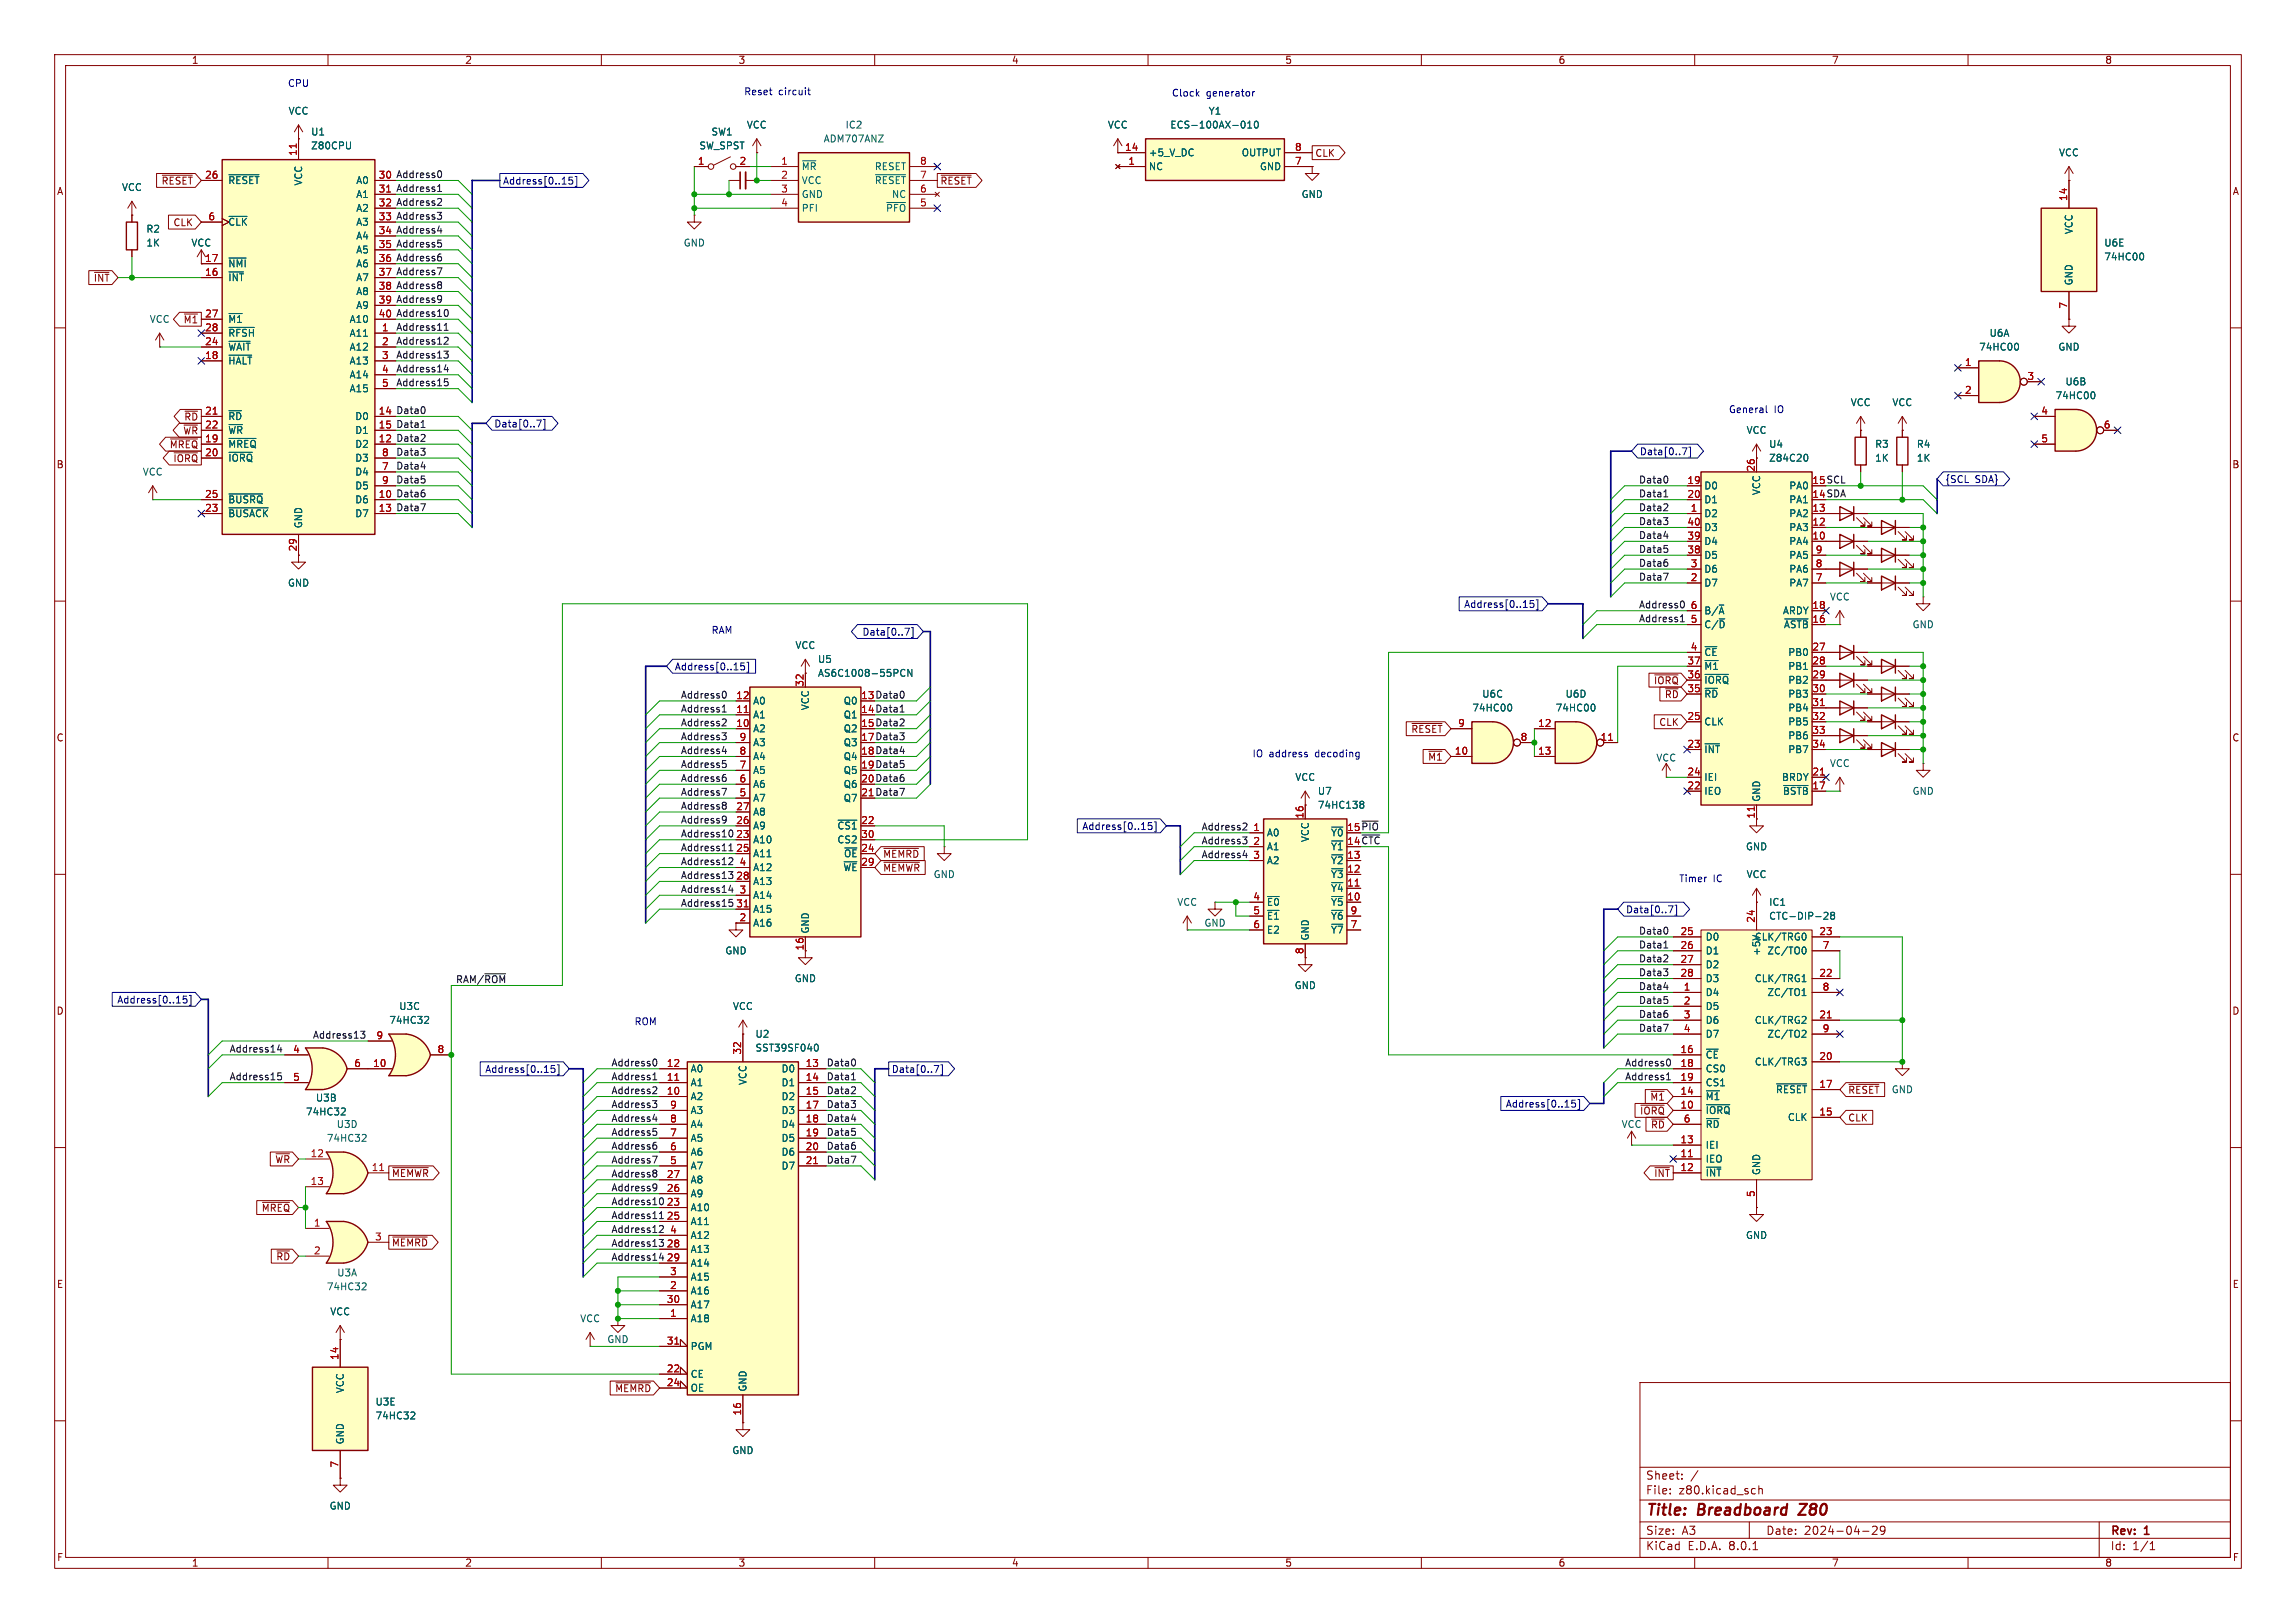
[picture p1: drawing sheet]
<svg xmlns="http://www.w3.org/2000/svg" width="420mm" height="297mm" viewBox="0 0 420 297" stroke-linecap="round" stroke-linejoin="round" font-family="sans-serif">
<defs><g id="words">
<g font-size="2.8" fill="#840000">
<text x="301" y="277.9">Title:</text>
<text x="310.6" y="277.9">Breadboard</text>
<text x="330" y="277.9">Z80</text>
</g>
<g font-size="2.1" fill="#840000">
<text x="301" y="273.7">File:</text>
<text x="301" y="271">Sheet:</text>
<text x="307.1" y="273.7">z80.kicad_sch</text>
<text x="301" y="281.1">Size:</text>
<text x="307.6" y="281.1">A3</text>
<text x="323" y="281.1">Date:</text>
<text x="330" y="281.1">2024-04-29</text>
<text x="386" y="281.3">Rev:</text>
<text x="392.4" y="281.3">1</text>
<text x="301" y="283.9">KiCad</text>
<text x="308.7" y="283.9">E.D.A.</text>
<text x="316.3" y="283.9">8.0.1</text>
<text x="386" y="283.9">Id:</text>
<text x="390.1" y="283.9">1/1</text>
</g>
<g font-size="1.8" fill="#840000">
<text x="35" y="11.9">1</text>
<text x="85" y="11.9">2</text>
<text x="135" y="11.9">3</text>
<text x="185" y="11.9">4</text>
<text x="235" y="11.9">5</text>
<text x="285" y="11.9">6</text>
<text x="335" y="11.9">7</text>
<text x="385" y="11.9">8</text>
<text x="240.5" y="28.9">CLK</text>
<text x="10.3" y="35.9">A</text>
<text x="29.5" y="34">~{RESET}</text>
<text x="171.9" y="34">~{RESET}</text>
<text x="408.3" y="35.9">A</text>
<text x="31.6" y="41.6">CLK</text>
<text x="17.1" y="51.8">~{INT}</text>
<text x="33.5" y="59.4">~{M1}</text>
<text x="33.6" y="77.2">~{RD}</text>
<text x="30.9" y="82.2">~{MREQ}</text>
<text x="33.4" y="79.7">~{WR}</text>
<text x="10.3" y="85.9">B</text>
<text x="31.6" y="84.8">~{IORQ}</text>
<text x="331.4" y="88.6">15 SCL</text>
<text x="408.2" y="85.9">B</text>
<text x="331.4" y="91.2">14 SDA</text>
<text x="302.4" y="125.4">~{IORQ}</text>
<text x="157.4" y="128">13 Data0</text>
<text x="157.4" y="130.6">14 Data1</text>
<text x="304.4" y="128">~{RD}</text>
<text x="10.3" y="135.9">C</text>
<text x="157.4" y="133.1">15 Data2</text>
<text x="157.4" y="135.6">17 Data3</text>
<text x="258.1" y="134.3">~{RESET}</text>
<text x="303.4" y="133">CLK</text>
<text x="408.2" y="135.9">C</text>
<text x="157.4" y="138.2">18 Data4</text>
<text x="157.4" y="140.7">19 Data5</text>
<text x="157.4" y="143.3">20 Data6</text>
<text x="261.1" y="139.4">~{M1}</text>
<text x="321.1" y="149.9" transform="rotate(-90 321.1 149.9)">11</text>
<text x="246.3" y="154.7">14 ~{CTC}</text>
<text x="246.3" y="152.1">15 ~{PIO}</text>
<text x="161.4" y="159.7">~{MEMWR}</text>
<text x="161.4" y="157.2">~{MEMRD}</text>
<text x="135.2" y="168.7">2</text>
<text x="147.1" y="174" transform="rotate(-90 147.1 174)">16</text>
<text x="10.3" y="185.9">D</text>
<text x="408.2" y="185.9">D</text>
<text x="301.8" y="201.6">~{M1}</text>
<text x="338" y="200.3">~{RESET}GND</text>
<text x="299.9" y="204.2">~{IORQ}</text>
<text x="301.9" y="206.7">~{RD}</text>
<text x="338" y="205.4">CLK</text>
<text x="71.6" y="215.6">~{MEMWR}</text>
<text x="302.5" y="215.6">~{INT}</text>
<text x="47.8" y="221.9">~{MREQ}</text>
<text x="50.4" y="230.8">~{RD}</text>
<text x="71.6" y="228.3">~{MEMRD}</text>
<text x="10.3" y="235.9">E</text>
<text x="408.3" y="235.9">E</text>
<text x="112.4" y="255">~{MEMRD}</text>
<text x="10.3" y="285.9">F</text>
<text x="35" y="286.9">1</text>
<text x="85" y="286.9">2</text>
<text x="135" y="286.9">3</text>
<text x="185" y="286.9">4</text>
<text x="235" y="286.9">5</text>
<text x="285" y="286.9">6</text>
<text x="335" y="286.9">7</text>
<text x="385" y="286.9">8</text>
<text x="408.3" y="285.9">F</text>
</g>
<g font-size="1.8" fill="#0000c2">
<text x="52.6" y="16.1">CPU</text>
<text x="136" y="17.6">Reset</text>
<text x="142.4" y="17.6">circuit</text>
<text x="214.3" y="17.9">Clock</text>
<text x="220.6" y="17.9">generator</text>
<text x="316.2" y="75.8">General</text>
<text x="324.5" y="75.8">IO</text>
<text x="130.1" y="116.2">RAM</text>
<text x="229" y="138.8">IO address</text>
<text x="240.7" y="138.8">decoding</text>
<text x="307.1" y="161.6">Timer</text>
<text x="313.4" y="161.6">IC</text>
<text x="116" y="187.8">ROM</text>
</g>
<g font-size="1.8" fill="#006464">
<text x="52.7" y="21.2">VCC</text>
<text x="136.5" y="23.7">VCC</text>
<text x="154.6" y="23.7">IC2</text>
<text x="202.6" y="23.7">VCC</text>
<text x="214" y="23.7">ECS-100AX-010</text>
<text x="221" y="21.2">Y1</text>
<text x="56.8" y="25">U1</text>
<text x="56.8" y="27.5">Z80CPU</text>
<text x="127.8" y="27.5">SW_SPST</text>
<text x="130" y="25">SW1</text>
<text x="150.6" y="26.3">ADM707ANZ</text>
<text x="210.1" y="28.8">+5_V_DC</text>
<text x="227" y="28.8">OUTPUT</text>
<text x="376.5" y="28.8">VCC</text>
<text x="22.2" y="35.2">VCC</text>
<text x="41.7" y="33.9">~{RESET}</text>
<text x="55.5" y="34.1" transform="rotate(-90 55.5 34.1)">VCC</text>
<text x="65.1" y="33.9">A0</text>
<text x="146.6" y="31.3">~{MR}</text>
<text x="146.6" y="33.9">VCC</text>
<text x="159.9" y="33.9">~{RESET}</text>
<text x="159.9" y="31.3">RESET</text>
<text x="210.1" y="31.3">NC</text>
<text x="230.4" y="31.3">GND</text>
<text x="41.7" y="41.5">~{CLK}</text>
<text x="65.1" y="36.4">A1</text>
<text x="65.1" y="39">A2</text>
<text x="65.1" y="41.5">A3</text>
<text x="146.6" y="36.4">GND</text>
<text x="146.6" y="39">PFI</text>
<text x="162" y="39">~{PFO}</text>
<text x="163.1" y="36.4">NC</text>
<text x="238" y="36.4">GND</text>
<text x="26.7" y="42.8">R2</text>
<text x="26.7" y="45.3">1K</text>
<text x="34.9" y="45.3">VCC</text>
<text x="65.1" y="44">A4</text>
<text x="65.1" y="46.6">A5</text>
<text x="125" y="45.3">GND</text>
<text x="379.3" y="42.9" transform="rotate(-90 379.3 42.9)">VCC</text>
<text x="384.8" y="45.3">U6E</text>
<text x="384.8" y="47.9">74HC00</text>
<text x="41.7" y="51.7">~{INT}</text>
<text x="41.7" y="49.1">~{NMI}</text>
<text x="65.1" y="49.1">A6</text>
<text x="65.1" y="51.7">A7</text>
<text x="379.3" y="52.3" transform="rotate(-90 379.3 52.3)">GND</text>
<text x="27.3" y="59.3">VCC</text>
<text x="41.7" y="59.3">~{M1}</text>
<text x="63.9" y="59.3">A10</text>
<text x="65.1" y="54.2">A8</text>
<text x="65.1" y="56.7">A9</text>
<text x="41.7" y="64.4">~{WAIT}</text>
<text x="41.7" y="61.8">~{RFSH}</text>
<text x="63.9" y="61.8">A11</text>
<text x="63.9" y="64.4">A12</text>
<text x="361.9" y="64.4">74HC00</text>
<text x="363.8" y="61.8">U6A</text>
<text x="376.4" y="64.4">GND</text>
<text x="41.7" y="66.9">~{HALT}</text>
<text x="63.9" y="66.9">A13</text>
<text x="63.9" y="69.4">A14</text>
<text x="63.9" y="72">A15</text>
<text x="377.7" y="70.7">U6B</text>
<text x="41.7" y="77.1">~{RD}</text>
<text x="64.9" y="77.1">D0</text>
<text x="338.4" y="74.5">VCC</text>
<text x="346.1" y="74.5">VCC</text>
<text x="375.9" y="73.3">74HC00</text>
<text x="41.7" y="82.1">~{MREQ}</text>
<text x="41.7" y="79.6">~{WR}</text>
<text x="64.9" y="82.1">D2</text>
<text x="64.9" y="79.6">D1</text>
<text x="319.4" y="79.6">VCC</text>
<text x="323.5" y="82.1">U4</text>
<text x="342.9" y="82.1">R3</text>
<text x="350.5" y="82.1">R4</text>
<text x="26" y="87.2">VCC</text>
<text x="41.7" y="84.7">~{IORQ}</text>
<text x="64.9" y="87.2">D4</text>
<text x="64.9" y="84.7">D3</text>
<text x="64.9" y="89.8">D5</text>
<text x="311.7" y="89.8">D0</text>
<text x="323.5" y="84.7">Z84C20</text>
<text x="327.2" y="89.8">PA0</text>
<text x="342.9" y="84.7">1K</text>
<text x="350.5" y="84.7">1K</text>
<text x="41.7" y="94.8">~{BUSACK}</text>
<text x="41.7" y="92.3">~{BUSRQ}</text>
<text x="64.9" y="92.3">D6</text>
<text x="64.9" y="94.8">D7</text>
<text x="311.7" y="94.8">D2</text>
<text x="311.7" y="92.3">D1</text>
<text x="322.2" y="90.7" transform="rotate(-90 322.2 90.7)">VCC</text>
<text x="327.2" y="94.8">PA2</text>
<text x="327.2" y="92.3">PA1</text>
<text x="55.5" y="96.8" transform="rotate(-90 55.5 96.8)">GND</text>
<text x="311.7" y="99.9">D4</text>
<text x="311.7" y="97.4">D3</text>
<text x="327.2" y="99.9">PA4</text>
<text x="327.2" y="97.4">PA3</text>
<text x="52.6" y="107.5">GND</text>
<text x="311.7" y="107.5">D7</text>
<text x="311.7" y="105">D6</text>
<text x="311.7" y="102.5">D5</text>
<text x="327.2" y="107.5">PA7</text>
<text x="327.2" y="105">PA6</text>
<text x="327.2" y="102.5">PA5</text>
<text x="311.7" y="112.6">B/~{A}</text>
<text x="326" y="112.6">ARDY</text>
<text x="334.6" y="110.1">VCC</text>
<text x="145.4" y="119">VCC</text>
<text x="311.7" y="115.2">C/~{D}</text>
<text x="326.2" y="115.2">~{ASTB}</text>
<text x="349.8" y="115.2">GND</text>
<text x="149.5" y="121.5">U5</text>
<text x="149.5" y="124.1">AS6C1008-55PCN</text>
<text x="311.7" y="125.3">~{IORQ}</text>
<text x="311.7" y="122.8">~{M1}</text>
<text x="311.7" y="120.2">~{CE}</text>
<text x="327" y="120.2">PB0</text>
<text x="327" y="122.8">PB1</text>
<text x="327" y="125.3">PB2</text>
<text x="137.7" y="131.7">A1</text>
<text x="137.7" y="129.1">A0</text>
<text x="148.2" y="130.1" transform="rotate(-90 148.2 130.1)">VCC</text>
<text x="154.2" y="129.1">Q0</text>
<text x="154.2" y="131.7">Q1</text>
<text x="269.2" y="130.4">74HC00</text>
<text x="271" y="127.9">U6C</text>
<text x="284.5" y="130.4">74HC00</text>
<text x="286.3" y="127.9">U6D</text>
<text x="311.7" y="127.9">~{RD}</text>
<text x="327" y="127.9">PB3</text>
<text x="327" y="130.4">PB4</text>
<text x="137.7" y="134.2">A2</text>
<text x="137.7" y="136.8">A3</text>
<text x="154.2" y="134.2">Q2</text>
<text x="154.2" y="136.8">Q3</text>
<text x="311.7" y="132.9">CLK</text>
<text x="327" y="132.9">PB5</text>
<text x="327" y="135.5">PB6</text>
<text x="137.7" y="141.8">A5</text>
<text x="137.7" y="139.3">A4</text>
<text x="154.2" y="139.3">Q4</text>
<text x="154.2" y="141.8">Q5</text>
<text x="236.8" y="143.1">VCC</text>
<text x="302.9" y="139.5">VCC</text>
<text x="311.7" y="138">~{INT}</text>
<text x="311.7" y="143.1">IEI</text>
<text x="325.9" y="143.1">BRDY</text>
<text x="327" y="138">PB7</text>
<text x="334.6" y="140.6">VCC</text>
<text x="137.7" y="149.5">A8</text>
<text x="137.7" y="146.9">A7</text>
<text x="137.7" y="144.4">A6</text>
<text x="154.2" y="144.4">Q6</text>
<text x="154.2" y="146.9">Q7</text>
<text x="241" y="145.6">U7</text>
<text x="241" y="148.2">74HC138</text>
<text x="311.7" y="145.6">IEO</text>
<text x="322.2" y="146.8" transform="rotate(-90 322.2 146.8)">GND</text>
<text x="326" y="145.6">~{BSTB}</text>
<text x="349.8" y="145.6">GND</text>
<text x="137.7" y="154.5">A10</text>
<text x="137.7" y="152">A9</text>
<text x="153.1" y="152">~{CS1}</text>
<text x="153.1" y="154.5">CS2</text>
<text x="231.6" y="153.3">A0</text>
<text x="231.6" y="155.8">A1</text>
<text x="239.6" y="154.2" transform="rotate(-90 239.6 154.2)">VCC</text>
<text x="243.4" y="155.8">~{Y1}</text>
<text x="243.4" y="153.3">~{Y0}</text>
<text x="319.3" y="155.8">GND</text>
<text x="137.7" y="157.1">A11</text>
<text x="137.7" y="159.6">A12</text>
<text x="154.2" y="159.6">~{WE}</text>
<text x="154.3" y="157.1">~{OE}</text>
<text x="170.7" y="160.9">GND</text>
<text x="231.6" y="158.3">A2</text>
<text x="243.4" y="160.9">~{Y3}</text>
<text x="243.4" y="158.3">~{Y2}</text>
<text x="319.4" y="160.9">VCC</text>
<text x="137.7" y="162.2">A13</text>
<text x="137.7" y="164.7">A14</text>
<text x="137.7" y="167.2">A15</text>
<text x="215.3" y="166">VCC</text>
<text x="231.6" y="166">~{E0}</text>
<text x="243.4" y="166">~{Y5}</text>
<text x="243.4" y="163.4">~{Y4}</text>
<text x="323.5" y="166">IC1</text>
<text x="137.7" y="169.8">A16</text>
<text x="148.2" y="170.9" transform="rotate(-90 148.2 170.9)">GND</text>
<text x="220.2" y="169.8">GND</text>
<text x="231.6" y="168.5">~{E1}</text>
<text x="231.6" y="171">E2</text>
<text x="239.6" y="172.2" transform="rotate(-90 239.6 172.2)">GND</text>
<text x="243.4" y="171">~{Y7}</text>
<text x="243.4" y="168.5">~{Y6}</text>
<text x="311.9" y="172.3">D0</text>
<text x="320.9" y="172.3">CLK/TRG0</text>
<text x="323.5" y="168.5">CTC-DIP-28</text>
<text x="132.6" y="174.9">GND</text>
<text x="145.3" y="179.9">GND</text>
<text x="311.9" y="174.9">D1</text>
<text x="311.9" y="177.4">D2</text>
<text x="311.9" y="179.9">D3</text>
<text x="320.9" y="179.9">CLK/TRG1</text>
<text x="322.2" y="175" transform="rotate(-90 322.2 175)">+5V</text>
<text x="323.2" y="174.9">ZC/TO0</text>
<text x="72.9" y="185">U3C</text>
<text x="134" y="185">VCC</text>
<text x="236.7" y="181.2">GND</text>
<text x="311.9" y="182.5">D4</text>
<text x="311.9" y="185">D5</text>
<text x="323.2" y="182.5">ZC/TO1</text>
<text x="71.1" y="187.6">74HC32</text>
<text x="138.1" y="190.1">U2</text>
<text x="311.9" y="187.6">D6</text>
<text x="311.9" y="190.1">D7</text>
<text x="320.9" y="187.6">CLK/TRG2</text>
<text x="323.2" y="190.1">ZC/TO2</text>
<text x="126.2" y="196.4">A0</text>
<text x="138.1" y="192.6">SST39SF040</text>
<text x="142.9" y="196.4">D0</text>
<text x="311.9" y="193.9">~{CE}</text>
<text x="311.9" y="196.4">CS0</text>
<text x="320.9" y="195.2">CLK/TRG3</text>
<text x="57.7" y="201.8">U3B</text>
<text x="126.2" y="201.5">A2</text>
<text x="126.2" y="199">A1</text>
<text x="136.8" y="198.6" transform="rotate(-90 136.8 198.6)">VCC</text>
<text x="142.9" y="199">D1</text>
<text x="142.9" y="201.5">D2</text>
<text x="311.9" y="201.5">~{M1}</text>
<text x="311.9" y="199">CS1</text>
<text x="324.8" y="200.3">~{RESET}</text>
<text x="55.9" y="204.3">74HC32</text>
<text x="59.7" y="209.1">74HC32</text>
<text x="61.5" y="206.6">U3D</text>
<text x="126.2" y="209.1">A5</text>
<text x="126.2" y="206.6">A4</text>
<text x="126.2" y="204.1">A3</text>
<text x="142.9" y="204.1">D3</text>
<text x="142.9" y="206.6">D4</text>
<text x="142.9" y="209.1">D5</text>
<text x="296.5" y="206.6">VCC</text>
<text x="311.9" y="204.1">~{IORQ}</text>
<text x="311.9" y="206.6">~{RD}</text>
<text x="326.9" y="205.3">CLK</text>
<text x="126.2" y="214.2">A7</text>
<text x="126.2" y="211.7">A6</text>
<text x="142.9" y="211.7">D6</text>
<text x="142.9" y="214.2">D7</text>
<text x="311.9" y="213">IEO</text>
<text x="311.9" y="215.5">~{INT}</text>
<text x="311.9" y="210.4">IEI</text>
<text x="322.2" y="215.1" transform="rotate(-90 322.2 215.1)">GND</text>
<text x="126.2" y="221.8">A10</text>
<text x="126.2" y="219.3">A9</text>
<text x="126.2" y="216.8">A8</text>
<text x="126.2" y="224.4">A11</text>
<text x="126.2" y="226.9">A12</text>
<text x="319.3" y="226.9">GND</text>
<text x="61.6" y="233.8">U3A</text>
<text x="126.2" y="229.5">A13</text>
<text x="126.2" y="232">A14</text>
<text x="59.7" y="236.3">74HC32</text>
<text x="126.2" y="237.1">A16</text>
<text x="126.2" y="234.5">A15</text>
<text x="126.2" y="239.6">A17</text>
<text x="60.3" y="240.9">VCC</text>
<text x="106" y="242.2">VCC</text>
<text x="111" y="246">GND</text>
<text x="126.2" y="242.2">A18</text>
<text x="126.2" y="247.2">PGM</text>
<text x="63.1" y="255" transform="rotate(-90 63.1 255)">VCC</text>
<text x="68.6" y="257.4">U3E</text>
<text x="126.2" y="252.3">CE</text>
<text x="126.2" y="254.9">OE</text>
<text x="136.8" y="254.8" transform="rotate(-90 136.8 254.8)">GND</text>
<text x="68.6" y="259.9">74HC32</text>
<text x="63.1" y="264.4" transform="rotate(-90 63.1 264.4)">GND</text>
<text x="133.9" y="266.3">GND</text>
<text x="60.2" y="276.5">GND</text>
</g>
<g font-size="1.8" fill="#a90000">
<text x="54.4" y="28.6" transform="rotate(-90 54.4 28.6)">11</text>
<text x="205.7" y="27.7">14</text>
<text x="236.8" y="27.7">8</text>
<text x="37.4" y="32.8">26</text>
<text x="69.2" y="32.8">30</text>
<text x="69.2" y="35.3">31</text>
<text x="127.6" y="30.2">1</text>
<text x="135.2" y="30.2">2</text>
<text x="142.8" y="30.2">1</text>
<text x="142.8" y="32.8">2</text>
<text x="142.8" y="35.3">3</text>
<text x="168.2" y="35.3">6</text>
<text x="168.2" y="32.8">7</text>
<text x="168.2" y="30.2">8</text>
<text x="206.3" y="30.2">1</text>
<text x="236.8" y="30.2">7</text>
<text x="38" y="40.4">6</text>
<text x="69.2" y="37.8">32</text>
<text x="69.2" y="40.4">33</text>
<text x="142.8" y="37.8">4</text>
<text x="168.2" y="37.8">5</text>
<text x="378.2" y="36.9" transform="rotate(-90 378.2 36.9)">14</text>
<text x="69.2" y="42.9">34</text>
<text x="69.2" y="45.5">35</text>
<text x="37.4" y="50.5">16</text>
<text x="37.4" y="48">17</text>
<text x="69.2" y="48">36</text>
<text x="69.2" y="50.5">37</text>
<text x="69.2" y="53.1">38</text>
<text x="37.4" y="58.2">27</text>
<text x="69.2" y="55.6">39</text>
<text x="69.2" y="58.2">40</text>
<text x="378.2" y="56.6" transform="rotate(-90 378.2 56.6)">7</text>
<text x="37.4" y="65.8">18</text>
<text x="37.4" y="63.2">24</text>
<text x="37.4" y="60.7">28</text>
<text x="69.8" y="60.7">1</text>
<text x="69.8" y="63.2">2</text>
<text x="69.8" y="65.8">3</text>
<text x="69.8" y="68.3">4</text>
<text x="69.8" y="70.9">5</text>
<text x="359.3" y="67.1">1</text>
<text x="370.8" y="69.6">3</text>
<text x="37.4" y="75.9">21</text>
<text x="69.2" y="75.9">14</text>
<text x="359.3" y="72.1">2</text>
<text x="373.3" y="75.9">4</text>
<text x="37.4" y="81">19</text>
<text x="37.4" y="83.6">20</text>
<text x="37.4" y="78.5">22</text>
<text x="69.2" y="81">12</text>
<text x="69.2" y="78.5">15</text>
<text x="69.8" y="83.6">8</text>
<text x="373.3" y="81">5</text>
<text x="384.7" y="78.5">6</text>
<text x="69.8" y="86.1">7</text>
<text x="69.8" y="88.6">9</text>
<text x="308.6" y="88.6">19</text>
<text x="321.1" y="86.4" transform="rotate(-90 321.1 86.4)">26</text>
<text x="331.4" y="88.6">15</text>
<text x="37.4" y="93.7">23</text>
<text x="37.4" y="91.2">25</text>
<text x="69.2" y="91.2">10</text>
<text x="69.2" y="93.7">13</text>
<text x="308.6" y="91.2">20</text>
<text x="309.2" y="93.7">1</text>
<text x="331.4" y="93.7">13</text>
<text x="331.4" y="91.2">14</text>
<text x="54.4" y="101" transform="rotate(-90 54.4 101)">29</text>
<text x="308.6" y="101.3">38</text>
<text x="308.6" y="98.8">39</text>
<text x="308.6" y="96.3">40</text>
<text x="331.4" y="98.8">10</text>
<text x="331.4" y="96.3">12</text>
<text x="332" y="101.3">9</text>
<text x="309.2" y="106.4">2</text>
<text x="309.2" y="103.9">3</text>
<text x="332" y="106.4">7</text>
<text x="332" y="103.9">8</text>
<text x="309.2" y="111.5">6</text>
<text x="331.4" y="111.5">18</text>
<text x="309.2" y="119.1">4</text>
<text x="309.2" y="114">5</text>
<text x="331.4" y="114">16</text>
<text x="331.4" y="119.1">27</text>
<text x="147.1" y="125.8" transform="rotate(-90 147.1 125.8)">32</text>
<text x="308.6" y="124.2">36</text>
<text x="308.6" y="121.7">37</text>
<text x="331.4" y="121.7">28</text>
<text x="331.4" y="124.2">29</text>
<text x="134.6" y="130.6">11</text>
<text x="134.6" y="128">12</text>
<text x="157.4" y="128">13</text>
<text x="157.4" y="130.6">14</text>
<text x="308.6" y="131.8">25</text>
<text x="308.6" y="126.7">35</text>
<text x="331.4" y="126.7">30</text>
<text x="331.4" y="129.3">31</text>
<text x="331.4" y="131.8">32</text>
<text x="134.6" y="133.1">10</text>
<text x="135.2" y="135.6">9</text>
<text x="157.4" y="133.1">15</text>
<text x="157.4" y="135.6">17</text>
<text x="266.6" y="133.1">9</text>
<text x="278.1" y="135.6">8</text>
<text x="281.3" y="133.1">12</text>
<text x="292.7" y="135.6">11</text>
<text x="308.6" y="136.9">23</text>
<text x="331.4" y="134.4">33</text>
<text x="331.4" y="136.9">34</text>
<text x="135.2" y="143.3">6</text>
<text x="135.2" y="140.7">7</text>
<text x="135.2" y="138.2">8</text>
<text x="157.4" y="138.2">18</text>
<text x="157.4" y="140.7">19</text>
<text x="157.4" y="143.3">20</text>
<text x="266" y="138.2">10</text>
<text x="281.3" y="138.2">13</text>
<text x="308.6" y="142">24</text>
<text x="331.4" y="142">21</text>
<text x="134.6" y="148.3">27</text>
<text x="135.2" y="145.8">5</text>
<text x="157.4" y="145.8">21 Data7</text>
<text x="157.4" y="145.8">21</text>
<text x="238.5" y="149.9" transform="rotate(-90 238.5 149.9)">16</text>
<text x="308.6" y="144.5">22</text>
<text x="331.4" y="144.5">17</text>
<text x="134.6" y="153.4">23</text>
<text x="134.6" y="156">25</text>
<text x="134.6" y="150.9">26</text>
<text x="157.4" y="150.9">22</text>
<text x="157.4" y="156">24</text>
<text x="157.4" y="153.4">30</text>
<text x="229.2" y="152.1">1</text>
<text x="229.2" y="154.7">2</text>
<text x="246.3" y="154.7">14</text>
<text x="246.3" y="152.1">15</text>
<text x="134.6" y="161">28</text>
<text x="135.2" y="158.5">4</text>
<text x="157.4" y="158.5">29</text>
<text x="229.2" y="157.2">3</text>
<text x="246.3" y="159.8">12</text>
<text x="246.3" y="157.2">13</text>
<text x="134.6" y="166.1">31</text>
<text x="135.2" y="163.6">3</text>
<text x="229.2" y="164.8">4</text>
<text x="229.2" y="167.4">5</text>
<text x="246.3" y="164.8">10</text>
<text x="246.3" y="162.3">11</text>
<text x="246.9" y="167.4">9</text>
<text x="229.2" y="169.9">6</text>
<text x="246.9" y="169.9">7</text>
<text x="307.3" y="171.2">25</text>
<text x="307.3" y="173.7">26</text>
<text x="321.1" y="169" transform="rotate(-90 321.1 169)">24</text>
<text x="332.7" y="171.2">23</text>
<text x="333.3" y="173.7">7</text>
<text x="238.5" y="174.7" transform="rotate(-90 238.5 174.7)">8</text>
<text x="307.3" y="176.3">27</text>
<text x="307.3" y="178.8">28</text>
<text x="332.7" y="178.8">22</text>
<text x="307.9" y="181.4">1</text>
<text x="307.9" y="183.9">2</text>
<text x="333.3" y="181.4">8</text>
<text x="68.8" y="190.2">9</text>
<text x="307.9" y="186.4">3</text>
<text x="307.9" y="189">4</text>
<text x="332.7" y="186.4">21</text>
<text x="333.3" y="189">9</text>
<text x="53.5" y="192.8">4</text>
<text x="53.5" y="197.9">5</text>
<text x="64.7" y="195.3">6</text>
<text x="68.2" y="195.3">10</text>
<text x="79.9" y="192.8">8</text>
<text x="121.9" y="197.9">11</text>
<text x="121.9" y="195.3">12</text>
<text x="135.6" y="193.1" transform="rotate(-90 135.6 193.1)">32</text>
<text x="147.3" y="195.3">13</text>
<text x="147.3" y="197.9">14</text>
<text x="307.3" y="192.8">16</text>
<text x="307.3" y="195.3">18</text>
<text x="307.3" y="197.9">19</text>
<text x="332.7" y="194.1">20</text>
<text x="121.9" y="200.4">10</text>
<text x="122.5" y="202.9">9</text>
<text x="147.3" y="200.4">15</text>
<text x="147.3" y="202.9">17</text>
<text x="307.3" y="202.9">10</text>
<text x="307.3" y="200.4">14</text>
<text x="332.7" y="199.1">17</text>
<text x="122.5" y="208">7</text>
<text x="122.5" y="205.5">8</text>
<text x="147.3" y="205.5">18</text>
<text x="147.3" y="208">19</text>
<text x="307.3" y="209.3">13</text>
<text x="307.9" y="205.5">6</text>
<text x="332.7" y="204.2">15</text>
<text x="56.7" y="211.8">12</text>
<text x="67.9" y="214.4">11</text>
<text x="121.9" y="215.6">27</text>
<text x="122.5" y="213.1">5</text>
<text x="122.5" y="210.6">6</text>
<text x="147.3" y="210.6">20</text>
<text x="147.3" y="213.1">21</text>
<text x="307.3" y="211.8">11</text>
<text x="307.3" y="214.4">12</text>
<text x="56.7" y="216.9">13</text>
<text x="121.9" y="220.7">23</text>
<text x="121.9" y="218.2">26</text>
<text x="321.1" y="219.1" transform="rotate(-90 321.1 219.1)">5</text>
<text x="57.3" y="224.5">1</text>
<text x="68.5" y="227.1">3</text>
<text x="121.9" y="223.3">25</text>
<text x="122.5" y="225.8">4</text>
<text x="57.3" y="229.6">2</text>
<text x="121.9" y="228.3">28</text>
<text x="121.9" y="230.9">29</text>
<text x="122.5" y="233.4">3</text>
<text x="121.9" y="238.5">30</text>
<text x="122.5" y="236">2</text>
<text x="122.5" y="241">1</text>
<text x="62" y="249" transform="rotate(-90 62 249)">14</text>
<text x="121.9" y="251.2">22</text>
<text x="121.9" y="246.1">31</text>
<text x="121.9" y="253.7">24</text>
<text x="135.6" y="259.1" transform="rotate(-90 135.6 259.1)">16</text>
<text x="62" y="268.7" transform="rotate(-90 62 268.7)">7</text>
</g>
<g font-size="1.8" fill="#0f0f0f">
<text x="72.4" y="32.7">Address0</text>
<text x="72.4" y="35.2">Address1</text>
<text x="72.4" y="37.7">Address2</text>
<text x="72.4" y="40.3">Address3</text>
<text x="72.4" y="47.9">Address6</text>
<text x="72.4" y="42.8">Address4</text>
<text x="72.4" y="45.4">Address5</text>
<text x="72.4" y="50.5">Address7</text>
<text x="72.4" y="53">Address8</text>
<text x="72.4" y="58.1">Address10</text>
<text x="72.4" y="55.5">Address9</text>
<text x="72.4" y="63.2">Address12</text>
<text x="72.4" y="60.6">Address11</text>
<text x="72.4" y="65.7">Address13</text>
<text x="72.4" y="70.8">Address15</text>
<text x="72.4" y="68.2">Address14</text>
<text x="72.4" y="75.9">Data0</text>
<text x="72.4" y="80.9">Data2</text>
<text x="72.4" y="78.4">Data1</text>
<text x="72.4" y="83.5">Data3</text>
<text x="72.4" y="86">Data4</text>
<text x="72.4" y="88.6">Data5</text>
<text x="299.7" y="88.6">Data0</text>
<text x="72.4" y="91.1">Data6</text>
<text x="72.4" y="93.6">Data7</text>
<text x="299.7" y="91.1">Data1</text>
<text x="299.7" y="93.6">Data2</text>
<text x="299.7" y="101.3">Data5</text>
<text x="299.7" y="96.2">Data3</text>
<text x="299.7" y="98.7">Data4</text>
<text x="299.7" y="106.3">Data7</text>
<text x="299.7" y="103.8">Data6</text>
<text x="299.7" y="114">Address1</text>
<text x="299.7" y="111.4">Address0</text>
<text x="124.5" y="130.5">Address1</text>
<text x="124.5" y="127.9">Address0</text>
<text x="124.5" y="135.5">Address3</text>
<text x="124.5" y="133">Address2</text>
<text x="124.5" y="138.1">Address4</text>
<text x="124.5" y="143.2">Address6</text>
<text x="124.5" y="140.6">Address5</text>
<text x="124.5" y="145.7">Address7</text>
<text x="124.5" y="148.2">Address8</text>
<text x="124.5" y="150.8">Address9</text>
<text x="124.5" y="153.3">Address10</text>
<text x="124.5" y="155.9">Address11</text>
<text x="219.7" y="154.6">Address3</text>
<text x="219.7" y="152.1">Address2</text>
<text x="124.5" y="158.4">Address12</text>
<text x="124.5" y="160.9">Address13</text>
<text x="219.7" y="157.1">Address4</text>
<text x="124.5" y="166">Address15</text>
<text x="124.5" y="163.5">Address14</text>
<text x="299.7" y="173.6">Data1</text>
<text x="299.7" y="171.1">Data0</text>
<text x="83.3" y="180">RAM/~{ROM}</text>
<text x="299.7" y="176.2">Data2</text>
<text x="299.7" y="178.7">Data3</text>
<text x="299.7" y="181.3">Data4</text>
<text x="299.7" y="183.8">Data5</text>
<text x="57.1" y="190.2">Address13</text>
<text x="299.7" y="186.3">Data6</text>
<text x="299.7" y="188.9">Data7</text>
<text x="41.9" y="192.7">Address14</text>
<text x="41.9" y="197.8">Address15</text>
<text x="111.8" y="195.2">Address0</text>
<text x="111.8" y="197.8">Address1</text>
<text x="151.1" y="195.2">Data0</text>
<text x="151.1" y="197.8">Data1</text>
<text x="297.2" y="197.8">Address1</text>
<text x="297.2" y="195.2">Address0</text>
<text x="111.8" y="202.9">Address3</text>
<text x="111.8" y="200.3">Address2</text>
<text x="151.1" y="200.3">Data2</text>
<text x="151.1" y="202.9">Data3</text>
<text x="111.8" y="205.4">Address4</text>
<text x="111.8" y="207.9">Address5</text>
<text x="151.1" y="207.9">Data5</text>
<text x="151.1" y="205.4">Data4</text>
<text x="111.8" y="210.5">Address6</text>
<text x="111.8" y="215.6">Address8</text>
<text x="111.8" y="213">Address7</text>
<text x="151.1" y="210.5">Data6</text>
<text x="151.1" y="213">Data7</text>
<text x="111.8" y="218.1">Address9</text>
<text x="111.8" y="220.6">Address10</text>
<text x="111.8" y="225.7">Address12</text>
<text x="111.8" y="223.2">Address11</text>
<text x="111.8" y="230.8">Address14</text>
<text x="111.8" y="228.3">Address13</text>
</g>
<g font-size="1.8" fill="#000084">
<text x="91.9" y="34">Address[0..15]</text>
<text x="90.3" y="78.4">Data[0..7]</text>
<text x="299.9" y="83.5">Data[0..7]</text>
<text x="355.8" y="88.6">{SCL</text>
<text x="361.3" y="88.6">SDA}</text>
<text x="267.7" y="111.4">Address[0..15]</text>
<text x="157.7" y="116.5">Data[0..7]</text>
<text x="123.3" y="122.9">Address[0..15]</text>
<text x="197.9" y="152.1">Address[0..15]</text>
<text x="297.3" y="167.3">Data[0..7]</text>
<text x="21.3" y="183.8">Address[0..15]</text>
<text x="88.7" y="196.5">Address[0..15]</text>
<text x="163" y="196.5">Data[0..7]</text>
<text x="275.3" y="202.9">Address[0..15]</text>
</g>
<text font-size="1.8" fill="#009600" x="50.3" y="213">~{WR}</text>
</g></defs>
<g fill="none" stroke="#840000" stroke-width=".18">
<path d="M10 10h400v277h-400zM12 12h396v273h-396zM60 10v2M110 10v2M160 10v2M210 10v2M260 10v2M310 10v2M360 10v2M10 60h2M408 60h2M10 110h2"/>
<path d="M408 110h2M334 129.5h7.6M339.6 130.3l1.5 1.5h-.7h.7v-.7M340.9 130.3l1.5 1.5h-.8h.8v-.7M10 160h2M172.7 154.9v1.3h1.3l-1.3 1.3-1.3-1.3h1.3M172.7 154.9h.1M408 160h2M10 210h2M408 210h2M10 260h2M300 253h108v32h-108z"/>
<path d="M408 260h2M300 278.5h108M300 274.5h108M300 268.5h108M305.5 273.2v.2M305.5 272.5v.1M307.7 270.5v.2M307.7 269.8v.1M310.6 269.1l-1.3 1.9M320 278.5v3M320.7 272.4l.4 .1M321.1 273.3l-.4 .1"/>
<path d="M321.7 272.5l.2-.1 .4 .1 .1 .9M321.7 271.9v1.5M342.5 279.4l.6-.1 .2 .1 .1 .3-1 1.1h1M344.8 279.9l-.3 .3h-.3l-.3-.3 .2-.5 .4-.1 .2 .1a.99 .99 0 0 1-.3 1.4h-.3M384 278.5v6.5M60 285v2M110 285v2M160 285v2M210 285v2M260 285v2M300 281.5h108M310 285v2"/>
<path d="M320.7 283.6h.8M340.7 280.2h1.2M360 285v2M393.3 283.6h.9M393.3 282.5l.4-.4v1.5"/>
</g>
<path d="M330.5 275.2l-1.5 2h1.3" fill="none" stroke="#840000" stroke-width=".4"/>
<path d="M336.5 128.3l2.6 1.2-2.6 1.3zM339.1 128.3v2.5" fill="none" stroke="#840000" stroke-width=".25"/>
<path d="M125.7 194.3h20.3v61h-20.3z" fill="#ffffc2"/>
<path d="M125.7 194.3h20.3v61h-20.3z" fill="none" stroke="#840000" stroke-width=".25"/>
<g fill="none" stroke="#840000" stroke-width=".18">
<path d="M378.5 58.4v1.3h1.2l-1.2 1.3-1.3-1.3h1.3M378.5 58.4h.1M120.6 198.1h5.1M120.6 195.6h5.1M135.9 189.2h.1M135.9 186.7v7.6M135.9 186.7l-.8 1.3M135.9 186.7l.8 1.3M146 198.1h5.1M146 195.6h5.1M120.6 200.7h5.1M120.6 203.2h5.1"/>
<path d="M120.6 205.7h5.1M120.6 208.3h5.1M120.6 210.8h5.1M120.6 213.4h5.1M120.6 218.4h5.1M120.6 215.9h5.1M146 200.7h5.1M146 203.2h5.1M146 205.7h5.1M146 208.3h5.1M146 210.8h5.1M146 213.4h5.1"/>
<path d="M120.6 236.2h5.1M120.6 221h5.1M120.6 223.5h5.1M120.6 228.6h5.1M120.6 231.1h5.1M120.6 233.7h5.1M120.6 238.8h5.1M120.6 226.1h5.1M120.6 251.5h5.1l-1.2-1.3v1.3M120.6 254h5.1l-1.2-1.3v1.3M120.6 246.4h5.1l-1.2-1.3v1.3M120.6 241.3h5.1"/>
<path d="M135.9 255.3v5M135.9 260.3v1.3h1.3l-1.3 1.3-1.3-1.3h1.3M135.9 260.3h.1"/>
</g>
<path d="M123.4 197.7h.8M148.8 212.9h.8M123.4 246h.8" fill="none" stroke="#a90000" stroke-width=".18"/>
<path d="M149.3 191.1a.68 .68 0 0 1 .4 .6 .68 .68 0 0 1-.4 .6" fill="none" stroke="#006464" stroke-width=".18"/>
<path d="M373.4 38.1h10.1v15.2h-10.1z" fill="#ffffc2"/>
<path d="M373.4 38.1h10.1v15.2h-10.1zM23.1 40.6h2v5.1h-2zM339.3 80h2.1v5.1h-2.1zM347 80h2v5.1h-2zM344.2 125.7l2.5 1.3-2.5 1.3zM344.2 120.7l2.5 1.2-2.5 1.3zM344.2 130.8l2.5 1.3-2.5 1.3zM346.7 120.7v2.5M346.7 125.7v2.6M346.7 130.8v2.6" fill="none" stroke="#840000" stroke-width=".25"/>
<g fill="none" stroke="#840000" stroke-width=".18">
<path d="M24.1 39.4h.1M24.1 36.8l-.7 1.3M24.1 36.8v3.8M24.1 36.8l.8 1.3M378.5 33h.1M378.5 30.5v7.6M378.5 30.5l-.8 1.3M378.5 30.5l.7 1.3M24.1 45.7v1.3M378.5 53.3v5.1M340.4 78.7h.1M340.4 76.2v3.8"/>
<path d="M340.4 76.2l-.8 1.3M340.4 76.2l.7 1.3M348 78.7h.1M348 76.2l-.8 1.3M348 76.2v3.8M348 76.2l.7 1.3M27.9 91.4h.1M27.9 88.9l-.7 1.3M27.9 88.9v2.5M27.9 88.9l.8 1.3M321.3 83.8h.1M321.3 81.3l-.8 1.3"/>
<path d="M321.3 81.3v2.5M321.3 81.3l.8 1.3M340.4 85.1v1.3M348 85.1v1.3M54.6 101.6v1.3h1.3l-1.3 1.2-1.3-1.2h1.3M54.6 101.6h.1M341.6 127h7.6M341.6 121.9h7.6M341.6 132.1h7.6M347.2 127.8l1.5 1.5h-.7h.7v-.8M347.2 122.7l1.5 1.5h-.7h.7v-.8M347.2 132.8l1.5 1.6h-.7h.7v-.8"/>
<path d="M348.5 127.8l1.5 1.5h-.8h.8v-.8M348.5 122.7l1.5 1.5h-.8h.8v-.8M348.5 132.8l1.5 1.6h-.8h.8v-.8M321.3 149.9v1.2h1.3l-1.3 1.3-1.3-1.3h1.3M321.3 165.1h.1M321.3 162.6v2.5M321.3 162.6l-.8 1.2M321.3 162.6l.8 1.2M298.4 209.6h.1M298.4 207l-.7 1.3M298.4 207v2.6M298.4 207l.8 1.3"/>
</g>
<path d="M391.8 46.3a.79 .79 0 0 1 0 1.3" fill="none" stroke="#006464" stroke-width=".18"/>
<path d="M365.8 66a3.8 3.8 0 0 1 3.7 3.9 3.8 3.8 0 0 1-3.7 3.8z" fill="#ffffc2" stroke="#ffffc2" stroke-width=".18"/>
<path d="M361.9 66h3.9v7.7h-3.9z" fill="#ffffc2"/>
<path d="M361.9 66h3.9a3.8 3.8 0 0 1 3.7 3.9 3.8 3.8 0 0 1-3.7 3.8h-3.9z" fill="none" stroke="#840000" stroke-width=".25"/>
<g fill="none" stroke="#840000" stroke-width=".18">
<path d="M240 30.5v1.3h1.3l-1.3 1.2-1.2-1.2h1.2M240 30.5h.1M358.1 67.3h3.8M358.1 72.4h3.8M370.8 69.9h2.6"/>
<circle cx="370.2" cy="69.8" r=".63"/>
</g>
<path d="M368.9 62.8a.79 .79 0 0 1 0 1.3" fill="none" stroke="#006464" stroke-width=".18"/>
<path d="M209.5 25.4h25.4v7.6h-25.4z" fill="#ffffc2"/>
<path d="M209.5 25.4h25.4v7.6h-25.4z" fill="none" stroke="#840000" stroke-width=".25"/>
<path d="M204.1 30.1l.8 .8M204.5 27.9h.1M204.5 30.5h5M204.5 27.9h5M204.5 25.4l-.8 1.3M204.5 25.4v2.5M204.5 25.4l.7 1.3M204.9 30.1l-.8 .8M234.9 30.5h5.1M234.9 27.9h5.1" fill="none" stroke="#840000" stroke-width=".18"/>
<path d="M227.6 22.2l.2 .5-.2 .7M228.2 23.4h.8M228.2 22.5l.4-.3v1.2M229.6 22.2h.1a.68 .68 0 0 1 .5 .6 .68 .68 0 0 1-.5 .6 .84 .84 0 0 1-.1-1.2z" fill="none" stroke="#006464" stroke-width=".18"/>
<path d="M379.7 74.9a3.8 3.8 0 0 1 3.8 3.8 3.8 3.8 0 0 1-3.8 3.9z" fill="#ffffc2" stroke="#ffffc2" stroke-width=".18"/>
<path d="M375.9 74.9h3.8v7.7h-3.8z" fill="#ffffc2"/>
<path d="M375.9 74.9h3.8a3.8 3.8 0 0 1 3.8 3.8 3.8 3.8 0 0 1-3.8 3.9h-3.8zM336.5 118.1l2.6 1.3-2.6 1.3zM339.1 118.1v2.6M336.5 123.2l2.6 1.3-2.6 1.2zM339.1 123.2v2.5M344.2 135.9l2.5 1.3-2.5 1.2zM346.7 135.9v2.5" fill="none" stroke="#840000" stroke-width=".25"/>
<g fill="none" stroke="#840000" stroke-width=".18">
<path d="M372.1 76.2h3.8M384.8 78.7h2.5M372.1 81.3h3.8M334 119.4h7.6M334 124.5h7.6M339.6 120.1l1.5 1.6h-.7h.7v-.8M339.6 125.2l1.5 1.5h-.7h.7v-.7M340.9 120.1l1.5 1.6h-.8h.8v-.8M340.9 125.2l1.5 1.5h-.8h.8v-.7M341.6 137.2h7.6M347.2 137.9l1.5 1.5h-.7h.7v-.7M348.5 137.9l1.5 1.5h-.8h.8v-.7"/>
<circle cx="384.2" cy="78.7" r=".63"/>
</g>
<path d="M382.9 71.7a.79 .79 0 0 1 0 1.3" fill="none" stroke="#006464" stroke-width=".18"/>
<path d="M40.6 29.2h28v68.6h-28z" fill="#ffffc2"/>
<path d="M40.6 29.2h28v68.6h-28zM344.2 95.3l2.5 1.2-2.5 1.3zM346.7 95.3v2.5M344.2 100.3l2.5 1.3-2.5 1.3zM346.7 100.3v2.6M336.5 133.4l2.6 1.2-2.6 1.3zM339.1 133.4v2.5" fill="none" stroke="#840000" stroke-width=".25"/>
<g fill="none" stroke="#840000" stroke-width=".18">
<path d="M36.8 33h3.8M54.6 25.4h.1M54.6 22.9v6.3M54.6 22.9l-.8 1.2M54.6 22.9l.8 1.2M68.6 33h3.8M68.6 35.6h3.8M68.6 38.1h3.8M36.8 48.3h.1M36.8 50.8h3.8M36.8 48.3h3.8M36.8 58.4h3.8"/>
<path d="M36.8 40.6h3.8M36.8 45.7l-.7 1.3M36.8 45.7v2.6M36.8 45.7l.8 1.3M40.6 40l1.3 .6-1.3 .7M68.6 50.8h3.8M68.6 48.3h3.8M68.6 58.4h3.8M68.6 40.6h3.8M68.6 43.2h3.8M68.6 45.7h3.8M68.6 53.3h3.8"/>
<path d="M68.6 55.9h3.8M29.2 63.5h.1M29.2 61l-.8 1.2M29.2 61v2.5M29.2 61l.8 1.2M36.8 61h3.8M36.8 76.2h3.8M36.8 78.7h3.8M36.8 66h3.8M36.8 63.5h3.8M68.6 61h3.8M68.6 76.2h3.8"/>
<path d="M68.6 78.7h3.8M68.6 66h3.8M68.6 63.5h3.8M68.6 68.6h3.8M68.6 71.1h3.8M36.8 91.4h3.8M36.8 81.3h3.8M36.8 94h3.8M36.8 83.8h3.8M54.6 97.8v3.8M68.6 91.4h3.8M68.6 81.3h3.8"/>
<path d="M68.6 94h3.8M68.6 83.8h3.8M68.6 86.4h3.8M68.6 88.9h3.8M341.6 96.5h7.6M347.2 97.3l1.5 1.5h-.7h.7v-.8M348.5 97.3l1.5 1.5h-.8h.8v-.8M341.6 101.6h7.6M347.2 102.4l1.5 1.5h-.7h.7v-.8M348.5 102.4l1.5 1.5h-.8h.8v-.8M334 134.6h7.6M339.6 135.4l1.5 1.5h-.7h.7v-.8"/>
<path d="M340.9 135.4l1.5 1.5h-.8h.8v-.8M351.8 139.7v1.3h1.3l-1.3 1.2-1.3-1.2h1.3M351.8 139.7h.1M238.8 147.3h.1M238.8 144.8l-.8 1.3M238.8 144.8v2.5M238.8 144.8l.7 1.3M336.5 144.8h.1M336.5 142.2l-.7 1.3M336.5 142.2v2.6M336.5 142.2l.8 1.3M217.2 170.2h.1"/>
<path d="M217.2 167.6l-.8 1.3M217.2 167.6v2.6M217.2 167.6l.7 1.3M222.2 165.1v1.3h1.3l-1.3 1.2-1.2-1.2h1.2M222.2 165.1h.1M238.8 175.3v1.2h1.2l-1.2 1.3-1.3-1.3h1.3M238.8 175.3h.1M348 194.3v1.3h1.2l-1.2 1.3-1.3-1.3h1.3M348 194.3h.1"/>
</g>
<path d="M54.2 26.3v.8M70.7 35.1h.8M39 75.8h.7" fill="none" stroke="#a90000" stroke-width=".18"/>
<g fill="none" stroke="#006464" stroke-width=".18">
<path d="M41.9 32h5.5M41.9 39.6h3.3M64.1 26v1.1M41.9 47.2h3.1M41.9 57.4h2.4M41.9 59.9h4.6M41.9 65h4.1M41.9 75.2h2.3M41.9 62.5h3.8M41.9 80.2h4.9M41.9 82.8h4.3M41.9 92.9h7.2"/>
<path d="M41.9 90.4h6.1"/>
</g>
<path d="M231.1 149.9h15.3v22.8h-15.3z" fill="#ffffc2"/>
<path d="M344.2 105.4l2.5 1.3-2.5 1.3zM346.7 105.4v2.6M231.1 149.9h15.3v22.8h-15.3z" fill="none" stroke="#840000" stroke-width=".25"/>
<g fill="none" stroke="#840000" stroke-width=".18">
<path d="M341.6 106.7h7.6M347.2 107.4l1.5 1.6h-.7h.7v-.8M348.5 107.4l1.5 1.6h-.8h.8v-.8M351.8 109.2v1.3h1.3l-1.3 1.3-1.3-1.3h1.3M351.8 109.2h.1M228.6 152.4h2.5M228.6 157.5h2.5M228.6 154.9h2.5M238.8 147.3v2.6M246.4 157.5h2.5M228.6 165.1h2.5M228.6 167.6h2.5"/>
<path d="M228.6 170.2h2.5M238.8 172.7v2.6M246.4 165.1h2.5M246.4 162.6h2.5M246.4 160h2.5M246.4 167.6h2.5M246.4 170.2h2.5"/>
</g>
<path d="M247.9 162.1h.7" fill="none" stroke="#a90000" stroke-width=".18"/>
<path d="M243.6 151.4h2M248.9 147.1l.1 .1M248.9 146.7l.3-.1 .2 .2 .1 .1-.3 .3M249 147.2h.2M249 147.2h-.1M249.2 147.2l.3 .2-.1 .4-.2 .1-.3-.1M231.9 164.1h2.1" fill="none" stroke="#006464" stroke-width=".18"/>
<path d="M273 132.1a3.8 3.8 0 0 1 3.8 3.8 3.8 3.8 0 0 1-3.8 3.8z" fill="#ffffc2" stroke="#ffffc2" stroke-width=".18"/>
<path d="M269.2 132.1h3.8v7.6h-3.8z" fill="#ffffc2"/>
<path d="M269.2 132.1h3.8a3.8 3.8 0 0 1 3.8 3.8 3.8 3.8 0 0 1-3.8 3.8h-3.8z" fill="none" stroke="#840000" stroke-width=".25"/>
<g fill="none" stroke="#840000" stroke-width=".18">
<path d="M265.4 138.4h3.8M265.4 133.4h3.8M278.1 135.9h2.6"/>
<circle cx="277.5" cy="135.9" r=".63"/>
</g>
<path d="M276.2 128.8a.79 .79 0 0 1 0 1.3" fill="none" stroke="#006464" stroke-width=".18"/>
<path d="M288.3 132.1a3.8 3.8 0 0 1 3.8 3.8 3.8 3.8 0 0 1-3.8 3.8z" fill="#ffffc2" stroke="#ffffc2" stroke-width=".18"/>
<path d="M284.5 132.1h3.8v7.6h-3.8z" fill="#ffffc2"/>
<path d="M336.5 97.8l2.6 1.3-2.6 1.2zM339.1 97.8v2.5M284.5 132.1h3.8a3.8 3.8 0 0 1 3.8 3.8 3.8 3.8 0 0 1-3.8 3.8h-3.8z" fill="none" stroke="#840000" stroke-width=".25"/>
<g fill="none" stroke="#840000" stroke-width=".18">
<path d="M334 99.1h7.6M339.6 99.8l1.5 1.5h-.7h.7v-.7M340.9 99.8l1.5 1.5h-.8h.8v-.7M280.7 133.4h3.8M280.7 138.4h3.8M293.4 135.9h2.5M304.8 139.7l-.8 1.3M304.8 139.7v2.5M304.8 139.7l.8 1.3M304.8 142.2h.1"/>
<circle cx="292.7" cy="135.9" r=".63"/>
</g>
<path d="M294.2 135.5h.8" fill="none" stroke="#a90000" stroke-width=".18"/>
<path d="M291.5 128.8a.79 .79 0 0 1 0 1.3" fill="none" stroke="#006464" stroke-width=".18"/>
<path d="M311.1 86.4h20.4v60.9h-20.4z" fill="#ffffc2"/>
<path d="M311.1 86.4h20.4v60.9h-20.4zM336.5 92.7l2.6 1.3-2.6 1.3zM339.1 92.7v2.6M336.5 102.9l2.6 1.2-2.6 1.3zM339.1 102.9v2.5" fill="none" stroke="#840000" stroke-width=".25"/>
<g fill="none" stroke="#840000" stroke-width=".18">
<path d="M308.6 94h2.5M308.6 99.1h2.5M308.6 96.5h2.5M308.6 88.9h2.5M308.6 91.4h2.5M321.3 83.8v2.6M331.5 94h10.1M331.5 99.1h2.5M331.5 96.5h2.5M339.6 94.7l1.5 1.6h-.7h.7v-.8M340.9 94.7l1.5 1.6h-.8h.8v-.8M308.6 114.3h2.5"/>
<path d="M308.6 111.8h2.5M308.6 106.7h2.5M308.6 119.4h2.5M308.6 104.1h2.5M308.6 101.6h2.5M331.5 114.3h2.5M331.5 111.8h2.5M331.5 106.7h2.5M331.5 119.4h2.5M331.5 104.1h10.1M331.5 101.6h2.5M336.5 114.3h.1"/>
<path d="M336.5 111.8l-.7 1.2M336.5 111.8v2.5M336.5 111.8l.8 1.2M339.6 104.9l1.5 1.5h-.7h.7v-.7M340.9 104.9l1.5 1.5h-.8h.8v-.7M308.6 137.2h2.5M308.6 132.1h2.5M308.6 121.9h2.5M308.6 124.5h2.5M308.6 127h2.5M331.5 137.2h2.5M331.5 132.1h2.5"/>
<path d="M331.5 121.9h2.5M331.5 124.5h2.5M331.5 127h2.5M331.5 129.5h2.5M331.5 134.6h2.5M308.6 144.8h2.5M308.6 142.2h2.5M321.3 147.3v2.6M331.5 144.8h2.5M331.5 142.2h2.5"/>
</g>
<path d="M333 129.1h.7M320.9 147.6v.7M333 141.8h.7" fill="none" stroke="#a90000" stroke-width=".18"/>
<path d="M330.3 83.1a.68 .68 0 0 1 .4 .7 .68 .68 0 0 1-.4 .6M326.5 113.3h4.2M311.9 136.1h2.6M311.9 123.4h4.3M326.3 143.7h4.4" fill="none" stroke="#006464" stroke-width=".18"/>
<path d="M62.3 226l5 1.3a5.2 5.2 0 0 1-4.4 3.8z" fill="#ffffc2" stroke="#ffffc2" stroke-width=".18"/>
<path d="M59.7 231.1h3.2M59.7 223.5h3.2" fill="none" stroke="#ffffc2" stroke-width=".18"/>
<path d="M59.7 223.5h3.2v7.6h-3.2a6.7 6.7 0 0 0 0-7.6z" fill="#ffffc2"/>
<path d="M62.9 223.5a5.1 5.1 0 0 1 4.4 3.8l-5 1.3z" fill="#ffffc2" stroke="#ffffc2" stroke-width=".18"/>
<path d="M59.7 223.5h3.2a5.1 5.1 0 0 1 4.4 3.8 5.2 5.2 0 0 1-4.4 3.8h-3.2a6.6 6.6 0 0 0 0-7.6z" fill="none" stroke="#840000" stroke-width=".25"/>
<path d="M127 39.4v1.2h1.3l-1.3 1.3-1.3-1.3h1.3M127 39.4h.1M55.9 224.8h4.3M55.9 229.9h4.3M67.3 227.3h3.8M62.2 245.1h.1M62.2 242.6l-.7 1.2M62.2 242.6v2.5M62.2 242.6l.8 1.2" fill="none" stroke="#840000" stroke-width=".18"/>
<path d="M66.4 234.8h.5l.1 .3-.8 .9h.8" fill="none" stroke="#006464" stroke-width=".18"/>
<path d="M57.1 250.2h10.2v15.2h-10.2z" fill="#ffffc2"/>
<path d="M57.1 250.2h10.2v15.2h-10.2z" fill="none" stroke="#840000" stroke-width=".25"/>
<path d="M62.2 245.1v5.1M107.9 246.4h.1M107.9 243.8l-.7 1.3M107.9 243.8v2.6M107.9 243.8l.8 1.3M113 241.3v1.3h1.3l-1.3 1.2-1.2-1.2h1.2M113 241.3h.1M62.2 270.5v1.3h1.3l-1.3 1.2-1.2-1.2h1.2M62.2 270.5h.1M62.2 265.4v5.1" fill="none" stroke="#840000" stroke-width=".18"/>
<path d="M75.3 258.4h.5l.1 .4-.8 .9h.8" fill="none" stroke="#006464" stroke-width=".18"/>
<path d="M146 27.9h20.4v12.7h-20.4z" fill="#ffffc2"/>
<path d="M146 27.9h20.4v12.7h-20.4z" fill="none" stroke="#840000" stroke-width=".25"/>
<path d="M141 30.5h5M141 33h5M141 35.6h5M141 38.1h5M166.4 30.5h5M166.4 33h5M166.4 35.6h5M166.4 38.1h5M171.1 35.2l.7 .7M171.8 35.2l-.7 .7" fill="none" stroke="#840000" stroke-width=".18"/>
<path d="M146.8 29.4h2.5M160.1 32h5.5M162.2 37.1h3.4" fill="none" stroke="#006464" stroke-width=".18"/>
<path d="M62.3 213.3l5 1.3a5.2 5.2 0 0 1-4.4 3.8z" fill="#ffffc2" stroke="#ffffc2" stroke-width=".18"/>
<path d="M59.7 218.4h3.2M59.7 210.8h3.2" fill="none" stroke="#ffffc2" stroke-width=".18"/>
<path d="M59.7 210.8h3.2v7.6h-3.2a6.7 6.7 0 0 0 0-7.6z" fill="#ffffc2"/>
<g fill="#ffffc2" stroke="#ffffc2" stroke-width=".18">
<path d="M62.9 210.8a5.1 5.1 0 0 1 4.4 3.8l-5 1.3z"/>
<path d="M58.5 194.2l5 1.4a5.2 5.2 0 0 1-4.4 3.8z"/>
</g>
<path d="M59.7 210.8h3.2a5.1 5.1 0 0 1 4.4 3.8 5.2 5.2 0 0 1-4.4 3.8h-3.2a6.6 6.6 0 0 0 0-7.6z" fill="none" stroke="#840000" stroke-width=".25"/>
<g fill="none" stroke="#840000" stroke-width=".18">
<path d="M127 30.5h2.5M133.6 28.7l-3 1.5M134.6 30.5h2.6M55.9 212.1h4.3M55.9 217.2h4.3M67.3 214.6h3.8"/>
<circle cx="130" cy="30.5" r=".51"/>
<circle cx="134.1" cy="30.5" r=".51"/>
</g>
<path d="M69.5 214.2h.7" fill="none" stroke="#a90000" stroke-width=".18"/>
<path d="M66.4 207.6l.5 .1 .1 .3-.8 .9h.8" fill="none" stroke="#006464" stroke-width=".18"/>
<path d="M55.9 199.4h3.2M55.9 191.8h3.2" fill="none" stroke="#ffffc2" stroke-width=".18"/>
<path d="M55.9 191.8h3.2v7.6h-3.2a6.7 6.7 0 0 0 0-7.6z" fill="#ffffc2"/>
<g fill="#ffffc2" stroke="#ffffc2" stroke-width=".18">
<path d="M59.1 191.8a5.1 5.1 0 0 1 4.4 3.8l-5 1.3z"/>
<path d="M73.7 191.7l5 1.3a5.2 5.2 0 0 1-4.4 3.9z"/>
</g>
<path d="M59.1 191.8h-3.2a6.6 6.6 0 0 1 0 7.6h3.2M59.1 191.8a5.1 5.1 0 0 1 4.4 3.8M63.5 195.6a5.2 5.2 0 0 1-4.4 3.8" fill="none" stroke="#840000" stroke-width=".25"/>
<path d="M133.3 33h2.1M136.4 33h2M52.1 193h4.3M52.1 198.1h4.3M63.5 195.6h3.8" fill="none" stroke="#840000" stroke-width=".18"/>
<path d="M62.6 202.8h.4l.2 .3-.8 .9h.8" fill="none" stroke="#006464" stroke-width=".18"/>
<path d="M136.4 31.5v3" fill="none" stroke="#840000" stroke-width=".33"/>
<path d="M135.4 31.5v3" fill="none" stroke="#840000" stroke-width=".3"/>
<path d="M71.1 196.9h3.2M71.1 189.2h3.2" fill="none" stroke="#ffffc2" stroke-width=".18"/>
<path d="M71.1 189.2h3.2v7.7h-3.2a6.7 6.7 0 0 0 0-7.7z" fill="#ffffc2"/>
<path d="M74.3 189.2a5.1 5.1 0 0 1 4.4 3.8l-4.9 1.3z" fill="#ffffc2" stroke="#ffffc2" stroke-width=".18"/>
<path d="M71.1 189.2h3.2a5.1 5.1 0 0 1 4.4 3.8 5.2 5.2 0 0 1-4.4 3.9h-3.2a6.6 6.6 0 0 0 0-7.7z" fill="none" stroke="#840000" stroke-width=".25"/>
<g fill="none" stroke="#840000" stroke-width=".18">
<path d="M138.4 27.9h.1M138.4 25.4l-.7 1.3M138.4 25.4v2.5M138.4 25.4l.8 1.3M147.3 123.2h.1M147.3 120.7l-.7 1.2M147.3 120.7v2.5M147.3 120.7l.8 1.2M134.6 168.9v1.3h1.3l-1.3 1.3-1.3-1.3h1.3M147.3 174v1.3h1.3l-1.3 1.2-1.3-1.2h1.3M67.3 195.6h4.3M67.3 190.5h4.3"/>
<path d="M78.7 193h3.8"/>
</g>
<path d="M77.9 186l.4 .1 .1 .3-.8 .9h.8" fill="none" stroke="#006464" stroke-width=".18"/>
<path d="M137.2 125.7h20.3v45.8h-20.3z" fill="#ffffc2"/>
<path d="M137.2 125.7h20.3v45.8h-20.3z" fill="none" stroke="#840000" stroke-width=".25"/>
<g fill="none" stroke="#840000" stroke-width=".18">
<path d="M134.6 133.4h2.6M134.6 130.8h2.6M134.6 128.3h2.6M134.6 138.4h2.6M134.6 135.9h2.6M147.3 123.2v2.5M134.6 151.1h2.6M134.6 153.7h2.6M134.6 156.2h2.6M134.6 148.6h2.6M134.6 158.8h2.6M134.6 146.1h2.6"/>
<path d="M134.6 143.5h2.6M134.6 141h2.6M157.5 151.1h2.5M157.5 153.7h2.5M157.5 156.2h2.5M157.5 158.8h2.5M134.6 168.9h2.6M134.6 161.3h2.6M134.6 163.8h2.6M134.6 166.4h2.6M147.3 171.5v2.5M321.3 221v1.2h1.3l-1.3 1.3-1.3-1.3h1.3"/>
<path d="M321.3 221h.1"/>
</g>
<path d="M136.1 130.4h.8M136.1 166h.8" fill="none" stroke="#a90000" stroke-width=".18"/>
<path d="M164.8 123.5l.4 .3 .3-.2M165.5 122.6l-.3-.1-.4 .3M166.8 122.5v1.3l-.7-1.3v1.3M153.3 150.1h3.4" fill="none" stroke="#006464" stroke-width=".18"/>
<path d="M311.1 170.2h20.4v45.7h-20.4z" fill="#ffffc2"/>
<g fill="none" stroke="#840000" stroke-width=".18">
<path d="M24.1 39.4h.1M24.1 39.4v1.2M28.6 31.8h7.1l1.1 1.2-1.1 1.3h-7.1zM29.7 32.1h5.5M30.8 39.4h4.9l1.1 1.2-1.1 1.3h-4.9zM36.8 33h3.8M54.6 25.4h.1M54.6 25.4v3.8M68.6 33h3.8M68.6 35.6h3.8M68.6 38.1h3.8M127 30.5h2.5"/>
<path d="M134.6 30.5h2.6M138.4 27.9h.1M171.4 31.8h7.1l1.1 1.2-1.1 1.3h-7.1zM172.2 32.1h5.4M204.1 30.1l.8 .8M204.5 27.9h.1M204.5 30.5h5M204.5 27.9h5M204.9 30.1l-.8 .8M234.9 30.5h5.1M234.9 27.9h5.1M240 26.7h4.9l1.1 1.2-1.1 1.3h-4.9z"/>
<path d="M240 30.5h.1M378.5 33h.1M378.5 33v5.1M16.2 49.5h4.3l1.1 1.3-1.1 1.3h-4.3zM17.3 49.8h2.6M24.1 45.7v1.3M32.8 57.1h4v2.6h-4l-1.1-1.3zM33.7 57.5h2.4M36.8 48.3h.1M36.8 50.8h3.8M36.8 48.3h3.8M36.8 58.4h3.8"/>
<path d="M36.8 40.6h3.8M40.6 40l1.3 .6-1.3 .7M68.6 50.8h3.8M68.6 48.3h3.8M68.6 58.4h3.8M68.6 40.6h3.8M68.6 43.2h3.8M68.6 45.7h3.8M68.6 53.3h3.8M68.6 55.9h3.8M378.5 58.4h.1M378.5 53.3v5.1"/>
<path d="M32.8 77.5h4v2.5h-4l-1.1-1.3zM33 74.9h3.8v2.6h-3.8l-1.2-1.3zM33.8 75.2h2.3M36.8 76.2h3.8M36.8 78.7h3.8M36.8 61h3.8M36.8 66h3.8M36.8 63.5h3.8M68.6 76.2h3.8M68.6 78.7h3.8M68.6 61h3.8M68.6 66h3.8"/>
<path d="M68.6 63.5h3.8M68.6 68.6h3.8M68.6 71.1h3.8M340.4 78.7h.1M340.4 78.7v1.3M348 78.7h.1M348 78.7v1.3M358.1 67.3h3.8M358.1 72.4h3.8M370.8 69.9h2.6M372.1 76.2h3.8M384.8 78.7h2.5"/>
<path d="M30.3 80h6.5v2.6h-6.5l-1.1-1.3zM31 82.5h5.8v2.6h-5.8l-1.2-1.3zM31.2 80.3h4.9M31.8 82.9h4.3M36.8 81.3h3.8M36.8 94h3.8M36.8 91.4h3.8M36.8 83.8h3.8M54.6 97.8v3.8M68.6 81.3h3.8M68.6 94h3.8M68.6 88.9h3.8"/>
<path d="M68.6 91.4h3.8M68.6 83.8h3.8M68.6 86.4h3.8M308.6 96.5h2.5M308.6 99.1h2.5M308.6 94h2.5M308.6 88.9h2.5M308.6 91.4h2.5M321.3 83.8h.1M321.3 83.8v2.6M331.5 96.5h2.5M331.5 99.1h5"/>
<path d="M331.5 94h5M339.1 99.1h2.5M339.1 94h2.5M340.4 85.1v1.3M341.6 96.5h2.6M346.7 96.5h2.5M348 85.1v1.3M372.1 81.3h3.8M54.6 101.6h.1M308.6 101.6h2.5M308.6 106.7h2.5M308.6 114.3h2.5"/>
<path d="M308.6 111.8h2.5M308.6 119.4h2.5M308.6 104.1h2.5M331.5 101.6h2.5M331.5 106.7h2.5M331.5 114.3h2.5M331.5 111.8h2.5M331.5 119.4h5M331.5 104.1h5M339.1 119.4h2.5M339.1 104.1h2.5M341.6 101.6h2.6"/>
<path d="M341.6 106.7h2.6M346.7 101.6h2.5M346.7 106.7h2.5M134.6 133.4h2.6M134.6 130.8h2.6M134.6 128.3h2.6M134.6 138.4h2.6M134.6 135.9h2.6M147.3 123.2h.1M147.3 123.2v2.5M257.2 132.1h7.1l1.1 1.3-1.1 1.2h-7.1zM258.3 132.4h5.5"/>
<path d="M260.3 137.2h4l1.1 1.2-1.1 1.3h-4zM261.4 137.5h2.4M265.4 133.4h3.8M265.4 138.4h3.8M278.1 135.9h2.6M280.7 133.4h3.8M280.7 138.4h3.8M293.4 135.9h2.5M301.6 123.2h5.9l1.1 1.3-1.1 1.2h-5.9zM302.6 130.8h4.9l1.1 1.3-1.1 1.3h-4.9zM302.7 123.5h4.3M303.6 125.7h3.9l1.1 1.3-1.1 1.3h-3.9z"/>
<path d="M308.6 137.2h2.5M308.6 132.1h2.5M308.6 121.9h2.5M308.6 124.5h2.5M308.6 127h2.5M331.5 137.2h2.5M331.5 132.1h2.5M331.5 121.9h2.5M331.5 124.5h5M331.5 127h2.5M331.5 129.5h5M331.5 134.6h5"/>
<path d="M339.1 124.5h2.5M339.1 129.5h2.5M339.1 134.6h2.5M341.6 137.2h2.6M341.6 132.1h2.6M341.6 121.9h2.6M341.6 127h2.6M346.7 137.2h2.5M346.7 132.1h2.5M346.7 121.9h2.5M346.7 127h2.5M134.6 151.1h2.6"/>
<path d="M134.6 153.7h2.6M134.6 156.2h2.6M134.6 148.6h2.6M134.6 158.8h2.6M134.6 146.1h2.6M134.6 143.5h2.6M134.6 141h2.6M157.5 151.1h2.5M157.5 153.7h2.5M157.5 156.2h2.5M157.5 158.8h2.5M161.1 157.5h8.1v2.5h-8.1l-1.1-1.2z"/>
<path d="M161.1 154.9h8v2.6h-8l-1.1-1.3zM161.7 157.8h6.5M161.7 155.3h6.3M228.6 152.4h2.5M228.6 157.5h2.5M228.6 154.9h2.5M238.8 147.3h.1M238.8 147.3v2.6M246.4 157.5h2.5M308.6 144.8h2.5M308.6 142.2h2.5M321.3 147.3v2.6"/>
<path d="M331.5 144.8h2.5M331.5 142.2h2.5M134.6 168.9h2.6M134.6 161.3h2.6M134.6 163.8h2.6M134.6 166.4h2.6M147.3 171.5v2.5M228.6 165.1h2.5M228.6 167.6h2.5M228.6 170.2h2.5M238.8 175.3h.1M238.8 172.7v2.6"/>
<path d="M246.4 165.1h2.5M246.4 162.6h2.5M246.4 160h2.5M246.4 167.6h2.5M246.4 170.2h2.5M306.1 179.1h5M306.1 171.5h5M306.1 174h5M306.1 176.5h5M311.1 170.2h20.4v45.7h-20.4zM321.3 165.1h.1M321.3 165.1v5.1"/>
<path d="M331.5 179.1h5M331.5 171.5h5M331.5 174h5M52.1 193h4.3M52.1 198.1h4.3M63.5 195.6h8.1M67.3 190.5h4.3M78.7 193h3.8M120.6 195.6h5.1M120.6 198.1h5.1M135.9 189.2h.1M135.9 189.2v5.1"/>
<path d="M146 195.6h5.1M146 198.1h5.1M301 199.4h4l1.1 1.3-1.1 1.2h-4zM302 199.7h2.4M306.1 181.6h5M306.1 193h5M306.1 195.6h5M306.1 198.1h5M306.1 184.2h5M306.1 186.7h5M306.1 189.2h5M331.5 181.6h5"/>
<path d="M331.5 199.4h5M331.5 194.3h5M331.5 186.7h5M331.5 189.2h5M337.7 198.1h7v2.6h-7l-1.2-1.3zM338.2 198.4h5.5M47 219.7h6.5l1.1 1.3-1.1 1.3h-6.5zM49.4 210.8h4.1l1.1 1.3-1.1 1.3h-4.1zM50.5 211.1h2.5M71.1 213.4h8.1l1.1 1.2-1.1 1.3h-8.1zM71.8 213.7h6.5M120.6 203.2h5.1"/>
<path d="M120.6 200.7h5.1M120.6 205.7h5.1M120.6 208.3h5.1M120.6 210.8h5.1M120.6 213.4h5.1M120.6 218.4h5.1M120.6 215.9h5.1M146 203.2h5.1M146 200.7h5.1M146 205.7h5.1M146 208.3h5.1M146 210.8h5.1"/>
<path d="M146 213.4h5.1M299.1 201.9h5.9l1.1 1.3-1.1 1.3h-5.9zM300.1 202.2h4.3M301.1 204.5h3.9l1.1 1.2-1.1 1.3h-3.9zM301.8 213.4h4.3v2.5h-4.3l-1.1-1.3zM302.7 213.7h2.7M306.1 203.2h5M306.1 212.1h5M306.1 214.6h5M306.1 209.6h5M306.1 200.7h5M306.1 205.7h5"/>
<path d="M321.3 215.9v5.1M331.5 204.5h5M337.7 203.2h4.9v2.5h-4.9l-1.2-1.2zM48 220h5M49.6 228.6h3.9l1.1 1.3-1.1 1.2h-3.9zM50.7 228.9h2.3M71.1 226.1h7.9l1.2 1.2-1.2 1.3h-7.9zM71.8 226.4h6.4M120.6 236.2h5.1M120.6 221h5.1M120.6 223.5h5.1M120.6 228.6h5.1"/>
<path d="M120.6 231.1h5.1M120.6 233.7h5.1M120.6 238.8h5.1M120.6 226.1h5.1M321.3 221h.1M62.2 245.1h.1M62.2 245.1v5.1M111.6 252.7h7.9l1.1 1.3-1.1 1.3h-7.9zM112.7 253h6.3M120.6 251.5h5.1l-1.2-1.3v1.3M120.6 254h5.1l-1.2-1.3v1.3M120.6 246.4h5.1l-1.2-1.3v1.3"/>
<path d="M120.6 241.3h5.1M135.9 255.3v5M62.2 270.5h.1M62.2 265.4v5.1M135.9 260.3h.1"/>
<circle cx="370.2" cy="69.8" r=".63"/>
<circle cx="384.2" cy="78.7" r=".63"/>
<circle cx="277.5" cy="135.9" r=".63"/>
<circle cx="292.7" cy="135.9" r=".63"/>
</g>
<g fill="none" stroke="#006464" stroke-width=".18">
<path d="M41.9 32h5.5M41.9 39.6h3.3M64.1 26v1.1M227.6 22.2l.2 .5-.2 .7M228.2 23.4h.8M228.2 22.5l.4-.3v1.2M229.6 22.2h.1a.68 .68 0 0 1 .5 .6 .68 .68 0 0 1-.5 .6 .84 .84 0 0 1-.1-1.2zM41.9 47.2h3.1M41.9 57.4h2.4M41.9 59.9h4.6M391.8 46.3a.79 .79 0 0 1 0 1.3M41.9 65h4.1"/>
<path d="M41.9 75.2h2.3M41.9 62.5h3.8M368.9 62.8a.79 .79 0 0 1 0 1.3M382.9 71.7a.79 .79 0 0 1 0 1.3M41.9 80.2h4.9M41.9 82.8h4.3M41.9 92.9h7.2M41.9 90.4h6.1M330.3 83.1a.68 .68 0 0 1 .4 .7 .68 .68 0 0 1-.4 .6M326.5 113.3h4.2M164.8 123.5l.4 .3 .3-.2M165.5 122.6l-.3-.1-.4 .3"/>
<path d="M166.8 122.5v1.3l-.7-1.3v1.3M276.2 128.8a.79 .79 0 0 1 0 1.3M291.5 128.8a.79 .79 0 0 1 0 1.3M311.9 136.1h2.6M311.9 123.4h4.3M153.3 150.1h3.4M243.6 151.4h2M248.9 147.1l.1 .1M248.9 146.7l.3-.1 .2 .2 .1 .1-.3 .3M249 147.2h.2M249 147.2h-.1M249.2 147.2l.3 .2-.1 .4-.2 .1-.3-.1"/>
<path d="M326.3 143.7h4.4M231.9 164.1h2.1M329.6 179.6h.8M329.8 178.7l.2-.3v1.2M329.9 173.3a.68 .68 0 0 1 .5 .6 .68 .68 0 0 1-.5 .7M330.1 170.8a.79 .79 0 0 1 0 1.2M333.7 167l.4-.1 .3 .4-.8 .9h.8M335.1 167.5l-.2-.2 .2-.4h.2l.3 .3-.3 .3M335.1 167.5l-.2 .2v.3l.2 .2h.2l.3-.2v-.3l-.3-.2M335.1 167.5h.2M77.9 186l.4 .1 .1 .3-.8 .9h.8M149.3 191.1a.68 .68 0 0 1 .4 .6 .68 .68 0 0 1-.4 .6"/>
<path d="M325 198.3h5.5M329.6 193.6h.8l-.5 .5 .4 .1 .1 .4-.3 .3h-.3M329.6 181.3l.4-.4v1.3M329.6 182.2h.8M329.8 186l.4 .1 .2 .3-.8 .9h.8M329.8 188.5l.4 .1 .2 .3-.8 .9h.8M62.6 202.8h.4l.2 .3-.8 .9h.8M312.1 202.2h4.3M75.3 258.4h.5l.1 .4-.8 .9h.8"/>
</g>
<g fill="none" stroke="#a90000" stroke-width=".18">
<path d="M54.2 26.3v.8M70.7 35.1h.8M39 75.8h.7M136.1 130.4h.8M294.2 135.5h.8M333 129.1h.7M320.9 147.6v.7M333 141.8h.7M136.1 166h.8M247.9 162.1h.7M123.4 197.7h.8M334.3 186.3h.7"/>
<path d="M148.8 212.9h.8M308.9 211.7h.7M123.4 246h.8"/>
</g>
<g fill="none" stroke="#000084" stroke-width=".18">
<path d="M91.4 31.8h15.2l1.1 1.2-1.1 1.3h-15.2zM104.7 32.4h-.6v.6l.1-.1 .5 .1 .1 .1-.1 .5-.2 .1-.4-.1M105.2 32.3h.3v1.8h-.3M170.8 29.9l1.3 1.2M170.8 37.5l1.3 1.2M172.1 29.9l-1.3 1.2M172.1 37.5l-1.3 1.2M36.2 60.4l1.2 1.2M36.2 65.4l1.2 1.2M37.4 60.4l-1.2 1.2M37.4 65.4l-1.2 1.2M90 76.2h11l1.1 1.3-1.1 1.2h-11l-1.1-1.2z"/>
<path d="M98.2 76.9h.8l-.5 1.2M99.4 76.7h.3v1.9h-.3M357.5 66.7l1.2 1.2M357.5 71.8l1.2 1.2M358.7 66.7l-1.2 1.2M358.7 71.8l-1.2 1.2M371.5 75.6l1.2 1.2M372.7 75.6l-1.2 1.2M372.8 69.2l1.2 1.3M374 69.2l-1.2 1.3M386.7 78.1l1.3 1.2M388 78.1l-1.3 1.2"/>
<path d="M36.2 93.4l1.2 1.2M37.4 93.4l-1.2 1.2M299.6 81.3h10.9l1.1 1.3-1.1 1.2h-10.9l-1.2-1.2zM307.7 82h.9l-.6 1.2M308.9 81.8h.3v1.8h-.3M355.4 86.4h11.1l1.1 1.2-1.1 1.3h-11.1l-1.1-1.3zM371.5 80.7l1.2 1.2M372.7 80.7l-1.2 1.2M156.8 114.3h11l1.1 1.3-1.1 1.2h-11l-1.1-1.2zM165.5 115h.9l-.6 1.2M166.7 114.8h.3v1.9h-.3M266.9 109.2h15.2l1.1 1.3-1.1 1.3h-15.2z"/>
<path d="M280.5 109.9h-.6v.6l.1-.1h.5l.1 .2-.1 .4-.2 .2-.4-.2M281 109.8h.3v1.8h-.3M333.4 111.2l1.2 1.2M334.6 111.2l-1.2 1.2M123 120.6h15.2v2.6h-15.2l-1.1-1.3zM136.1 121.3h-.6v.6l.2-.1 .4 .1 .1 .1-.1 .5-.1 .1-.5-.1M136.6 121.2h.3v1.8h-.3M308 136.6l1.2 1.2M309.2 136.6l-1.2 1.2M197.1 149.9h15.1l1.2 1.2-1.2 1.3h-15.1zM210.7 150.5h-.6l-.1 .6 .2-.1 .4 .1 .1 .2v.4l-.2 .1-.5-.1M211.2 150.4h.3v1.8h-.3"/>
<path d="M308 144.2l1.2 1.2M309.2 144.2l-1.2 1.2M333.4 141.6l1.2 1.2M334.6 141.6l-1.2 1.2M297 165.1h11l1.1 1.3-1.1 1.2h-11l-1.1-1.2zM305.2 165.8h.8l-.5 1.2M306.4 165.6h.3v1.9h-.3M20.5 181.6h15.2l1.1 1.3-1.1 1.3h-15.2zM34.2 182.3h-.7v.6l.2-.1h.4l.1 .2v.4l-.2 .2-.5-.2M34.6 182.2h.3v1.8h-.3M87.8 194.3h15.2l1.1 1.3-1.1 1.3h-15.2zM101.5 195h-.6l-.1 .6 .2-.1h.4l.1 .2v.4l-.2 .2-.5-.2"/>
<path d="M101.9 194.9h.3v1.8h-.3M162.6 194.3h10.9l1.1 1.3-1.1 1.3h-10.9zM170.9 195h.8l-.5 1.3M172.1 194.9h.3v1.8h-.3M335.9 181l1.3 1.2M335.9 188.6l1.3 1.2M337.2 181l-1.3 1.2M337.2 188.6l-1.3 1.2M274.5 200.7h15.2l1.1 1.2-1.1 1.3h-15.2zM288.2 201.3h-.7v.6l.2-.1 .4 .1 .1 .2v.4l-.2 .1-.5-.1M288.6 201.2h.3v1.8h-.3M305.5 211.5l1.2 1.2"/>
<path d="M306.7 211.5l-1.2 1.2"/>
</g>
<g fill="none" stroke="#0f0f0f" stroke-width=".18">
<path d="M80 38.9h.8l-.4 .4 .3 .2 .1 .4-.3 .2h-.3M80 35h.8M80 34.1l.4-.3v1.2M80.2 36.3l.5 .1 .1 .3-.8 .9h.8M80.4 31.2a.68 .68 0 0 1 .4 .7 .68 .68 0 0 1-.4 .6M80 49h.8l-.5 1.3M80 42.2h.8M80.1 43.9h.6M80.2 44.4h.3l.3 .3-.1 .4-.5 .1M80.3 47h.4l.1 .2-.1 .4-.4 .1M80.3 51.6h.4l.1 .2-.3 .3M80.3 54.1l.4 .1 .1 .1a.84 .84 0 0 1-.4 1.1h-.2"/>
<path d="M80.3 52.1h.2M80.4 46.5h.3M80.5 52.1l.3 .2v.3l-.3 .2h-.2M80.7 41.8v.9M80.8 54.6l-.3 .3h-.2M81.3 59.5l.3-.3v1.2M81.4 56.8l.2-.2a.68 .68 0 0 1 .4 .7 .68 .68 0 0 1-.4 .6l-.2-.1M77 78.2h.8M77.3 77.1l.1-.1v1.2M77.6 79.6l.2 .1-.1 .3-.7 .8h.8M77.6 74.5l.2 .4-.2 .7M81.2 64.3h.8l-.4 .4 .3 .2 .1 .4-.3 .2h-.3"/>
<path d="M81.3 60.4h.7M81.3 69.3h.6M81.3 69.9l.4-.1 .3 .3-.1 .4h-.6M81.3 61.8l.4-.1 .3 .4-.8 .9h.8M81.6 66.7l-.3 .9h.7M81.9 67.2v.9M77 82h.8l-.5 .5M77 92.2h.8l-.5 1.3M77 85.4h.8M77.1 87.1h.6M77.6 82.6l.2 .2-.2 .4M77.6 87.7l.2 .1-.2 .5"/>
<path d="M77.6 90.2l.2 .2-.2 .5M304.3 94.7h.8l-.4 .5M304.4 90.9h.7M304.4 98.1h.7M304.4 99.8h.6M304.6 89.8l.1-.1v1.2M305 87.2l.1 .4-.1 .7M305 92.3l.1 .1-.1 .3-.7 .8h.8M305 95.3l.1 .2-.1 .4M304.3 104.9h.8l-.5 1.3M305 100.4l.1 .1-.1 .5M305 102.9l.1 .2-.1 .5"/>
<path d="M307.4 113.8h.7M307.4 112.9l.3-.4v1.3M307.7 110a.68 .68 0 0 1 .4 .6 .68 .68 0 0 1-.4 .6M132.1 134.1h.7l-.4 .5 .4 .1v.4l-.2 .3h-.4M132.1 130.3h.7M132.1 129.4l.4-.4v1.3M132.1 137.5h.8M132.2 139.2h.6M132.3 131.6h.4l.1 .3-.7 .9h.7M132.3 139.7h.3l.2 .2-.1 .5-.4 .1M132.4 126.5a.68 .68 0 0 1 .5 .6 .68 .68 0 0 1-.5 .7M132.7 137.1v.8"/>
<path d="M164.6 134.1h.8l-.4 .5M164.7 130.3h.7M164.7 137.5h.7M164.7 139.2h.6M164.9 129.2l.1-.2v1.3M165.3 139.7l.1 .2-.1 .5M165.3 126.6l.1 .4-.1 .6M165.3 131.6l.1 .2-.1 .3-.7 .7h.8M165.3 134.7l.1 .1-.1 .5M132.1 144.3h.8l-.5 1.2M132.4 149.3l.3 .1 .1 .2a.84 .84 0 0 1-.3 1h-.3M132.4 142.2l.3 .1 .1 .2v.4l-.4 .1"/>
<path d="M132.4 146.8l.3 .1 .1 .1-.2 .4M132.4 147.4h.2M132.5 141.7h.2M132.6 147.4l.2 .2v.2l-.2 .3h-.2M132.8 149.9l-.2 .2h-.2M133.3 159.5h.8l-.5 .5 .3 .1 .2 .1M133.3 155.7h.8M133.3 154.8l.4-.4v1.3M133.4 157h.4l.3 .3-.8 .9h.8M133.5 152l.1-.1h.3l.2 .5M134.1 152.7l-.2 .4-.3 .1-.1-.2M164.6 144.3h.8l-.5 1.2"/>
<path d="M165.3 142.3l.1 .2-.1 .4M227.3 153.2h.8l-.4 .4 .3 .2 .1 .4-.2 .2h-.4M227.4 156.5h.8M227.6 150.6l.4 .1 .1 .3-.8 .9h.8M228 156.1v.9M249.1 150.3h3M249.1 152.8h3.3M88.7 178.2h3.8M133.4 164.6h.6M133.4 165.1h.4l.3 .2M133.6 162l-.3 .9h.8M133.9 162.5v.8"/>
<path d="M134.1 165.6l-.3 .3-.4-.1M134.1 160.5l-.3 .3h-.3M304.3 177.3h.8l-.4 .5M304.4 173.5h.7M304.6 172.4l.1-.2v1.3M305 169.8l.1 .4-.1 .6M305 174.8l.1 .2-.1 .3-.7 .7h.8M305 177.8l.1 .2-.1 .5M50.8 196.9l.5-.1 .2 .3-.1 .4h-.6M50.8 196.3h.6M51.1 191.2l-.3 .9h.8M51.4 191.7v.8"/>
<path d="M66 188.7h.7l-.4 .5 .4 .1v.4l-.2 .3h-.4M119.4 197.6h.7M119.4 196.7l.4-.4v1.3M119.6 198.9h.4l.1 .3-.7 .9h.7M119.7 193.8a.68 .68 0 0 1 .5 .6 .68 .68 0 0 1-.5 .7M155.8 197.6h.7M156 196.5l.1-.2v1.3M156.4 193.9l.1 .4-.1 .6M156.4 198.9l.1 .2-.1 .3-.7 .7h.8M304.3 187.4h.8l-.5 1.3M304.4 180.7h.7M304.4 182.4h.6"/>
<path d="M304.8 197.6h.8M304.8 196.7l.4-.4v1.3M305 182.9l.1 .2-.1 .5M305 185.5l.1 .1-.1 .5M305.1 193.8a.68 .68 0 0 1 .5 .6 .68 .68 0 0 1-.5 .7M119.4 201.4h.7l-.4 .5 .4 .1v.4l-.2 .3h-.4M119.4 211.6h.8l-.5 1.2M119.4 204.8h.8M119.5 206.5h.6M119.6 207h.3l.2 .2-.1 .5-.4 .1M119.7 209.5l.3 .1 .1 .2v.4l-.4 .1M119.7 214.1h.2l.2 .3-.2 .3"/>
<path d="M119.7 216.7h.2l.2 .2a.84 .84 0 0 1-.3 1h-.3M119.7 214.7h.2M119.8 209h.2M119.9 214.7l.2 .2v.2l-.2 .3h-.2M120 204.4v.8M120.1 217.2l-.2 .2h-.2M120.8 219.3l.1-.1 .3 .1 .2 .4M121.4 220l-.2 .4-.3 .1-.1-.2M155.7 201.4h.8l-.4 .5M155.7 211.6h.9l-.6 1.2M155.8 204.8h.8M155.8 206.5h.6"/>
<path d="M156.4 202l.1 .1-.1 .5M156.4 207l.1 .2-.1 .5M156.4 209.6l.1 .2-.1 .4M120.6 226.8h.8l-.5 .5 .3 .1 .2 .1M120.6 223h.8M120.6 222.1l.4-.4v1.3M120.7 224.3h.4l.3 .3-.8 .9h.8M120.9 229.3l-.3 .9h.8M121.2 229.8v.8M121.4 227.8l-.3 .3h-.3"/>
</g>
<path d="M147.7 16.5h.5M147.9 16.1v1.1l.3 .1M219 17.1l.3 .5M219.3 16.8l-.4 .4M229.1 16.8v.8M229.5 16.8l-.4 .2M323.1 74.2v1.1l.2 .2M238.8 138.1h.3l.1 .2-.2 .2h-.3M238.8 137.7h.3M248.2 137.7h.4M248.6 138.4l-.4 .1M248.6 137.7v1l-.2 .2" fill="none" stroke="#0000c2" stroke-width=".18"/>
<g fill="none" stroke="#000084" stroke-width=".3">
<path d="M91.4 33h-5v40.7M88.9 77.5h-2.5v19M298.4 82.6h-3.8v26.6M354.3 87.6v6.4M168.9 115.6h1.3v27.9M283.2 110.5h6.4v6.3M121.9 121.9h-3.8v47M213.4 151.1h2.5v8.9M295.9 166.4h-2.5v25.4M36.8 182.9h1.3v17.8M104.1 195.6h2.6v38.1M162.6 195.6h-2.6v20.3"/>
<path d="M293.4 198.1v3.8h-2.6"/>
</g>
<g fill="none" stroke="#009600" stroke-width=".18">
<path d="M72.4 33h11.4l2.6 2.6M72.4 38.1h11.4l2.6 2.5M72.4 35.6h11.4l2.6 2.5M127 38.1h14M127 35.6h14M127 30.5v8.9M133.3 33v2.6M137.2 30.5h3.8M138.4 27.9v5.1h2.6M21.6 50.8h15.2M24.1 47v3.8M72.4 40.6h11.4l2.6 2.6"/>
<path d="M72.4 48.3h11.4l2.6 2.5M72.4 45.7h11.4l2.6 2.6M72.4 50.8h11.4l2.6 2.5M72.4 43.2h11.4l2.6 2.5M72.4 55.9h11.4l2.6 2.5M72.4 53.3h11.4l2.6 2.6M72.4 58.4h11.4l2.6 2.6M29.2 63.5h7.6M72.4 71.1h11.4l2.6 2.6M72.4 61h11.4l2.6 2.5M72.4 68.6h11.4l2.6 2.5M72.4 66h11.4l2.6 2.6"/>
<path d="M72.4 63.5h11.4l2.6 2.5M72.4 76.2h11.4l2.6 2.5M72.4 78.7h11.4l2.6 2.6M27.9 91.4h8.9M72.4 91.4h11.4l2.6 2.6M72.4 94h11.4l2.6 2.5M72.4 81.3h11.4l2.6 2.5M72.4 86.4h11.4l2.6 2.5M72.4 88.9h11.4l2.6 2.5M72.4 83.8h11.4l2.6 2.6M308.6 91.4h-11.4l-2.6 2.6M308.6 96.5h-11.4l-2.6 2.6"/>
<path d="M308.6 94h-11.4l-2.6 2.5M308.6 88.9h-11.4l-2.6 2.5M308.6 99.1h-11.4l-2.6 2.5M334 91.4h17.8l2.5 2.6M334 96.5h7.6M334 88.9h17.8l2.5 2.5M340.4 86.4v2.5M341.6 94h10.2v15.2M341.6 99.1h10.2M348 86.4v5M349.2 96.5h2.6M308.6 119.4h-54.6v33h-5.1"/>
<path d="M308.6 104.1h-11.4l-2.6 2.6M308.6 111.8h-16.5l-2.5 2.5M308.6 106.7h-11.4l-2.6 2.5M308.6 114.3h-16.5l-2.5 2.5M308.6 101.6h-11.4l-2.6 2.5M334 106.7h7.6M334 114.3h2.5M334 101.6h7.6M341.6 119.4h10.2v20.3M341.6 104.1h10.2M349.2 106.7h2.6M349.2 101.6h2.6"/>
<path d="M134.6 138.4h-14l-2.5 2.6M134.6 130.8h-14l-2.5 2.6M134.6 133.4h-14l-2.5 2.5M134.6 128.3h-14l-2.5 2.5M134.6 135.9h-14l-2.5 2.5M170.2 135.9l-2.6 2.5h-7.6M170.2 128.3l-2.6 2.5h-7.6M170.2 130.8l-2.6 2.6h-7.6M170.2 125.7l-2.6 2.6h-7.6M170.2 133.4l-2.6 2.5h-7.6M170.2 138.4l-2.6 2.6h-7.6M280.7 133.4v5"/>
<path d="M308.6 121.9h-12.7v14M334 121.9h7.6M334 137.2h7.6M334 132.1h7.6M334 127h7.6M341.6 129.5h10.2M341.6 134.6h10.2M341.6 124.5h10.2M349.2 121.9h2.6M349.2 137.2h2.6M349.2 132.1h2.6M349.2 127h2.6"/>
<path d="M134.6 158.8h-14l-2.5 2.5M134.6 156.2h-14l-2.5 2.6M134.6 153.7h-14l-2.5 2.5M134.6 151.1h-14l-2.5 2.6M134.6 148.6h-14l-2.5 2.5M134.6 143.5h-14l-2.5 2.6M134.6 146.1h-14l-2.5 2.5M134.6 141h-14l-2.5 2.5M160 153.7h28v-43.2h-85.1v69.8h-20.4v71.2h38.1M160 151.1h12.7v3.8M170.2 141l-2.6 2.5h-7.6M170.2 143.5l-2.6 2.6h-7.6"/>
<path d="M228.6 152.4h-10.2l-2.5 2.5M228.6 154.9h-10.2l-2.5 2.6M228.6 157.5h-10.2l-2.5 2.5M248.9 154.9h5.1v38.1h52.1M304.8 142.2h3.8M334 144.8h2.5M134.6 161.3h-14l-2.5 2.5M134.6 163.8h-14l-2.5 2.6M134.6 166.4h-14l-2.5 2.5M217.2 170.2h11.4M222.2 165.1h6.4M226.1 165.1v2.5h2.5"/>
<path d="M306.1 171.5h-10.2l-2.5 2.5M306.1 179.1h-10.2l-2.5 2.5M306.1 176.5h-10.2l-2.5 2.6M306.1 174h-10.2l-2.5 2.5M336.5 171.5h11.5v22.8h-11.5M336.5 174v5.1M52.1 198.1h-11.5l-2.5 2.6M52.1 193h-11.5l-2.5 2.6M67.3 190.5h-26.7l-2.5 2.5M120.6 198.1h-11.4l-2.5 2.6M120.6 195.6h-11.4l-2.5 2.5M151.1 198.1h6.4l2.5 2.6"/>
<path d="M151.1 195.6h6.4l2.5 2.5M306.1 198.1h-10.2l-2.5 2.6M306.1 195.6h-10.2l-2.5 2.5M306.1 186.7h-10.2l-2.5 2.5M306.1 184.2h-10.2l-2.5 2.5M306.1 181.6h-10.2l-2.5 2.6M306.1 189.2h-10.2l-2.5 2.6M336.5 186.7h11.5M55.9 217.2v7.6M120.6 200.7h-11.4l-2.5 2.5M120.6 203.2h-11.4l-2.5 2.5M120.6 205.7h-11.4l-2.5 2.6"/>
<path d="M120.6 208.3h-11.4l-2.5 2.5M120.6 210.8h-11.4l-2.5 2.6M120.6 213.4h-11.4l-2.5 2.5M120.6 215.9h-11.4l-2.5 2.5M120.6 218.4h-11.4l-2.5 2.6M151.1 200.7h6.4l2.5 2.5M151.1 203.2h6.4l2.5 2.5M151.1 205.7h6.4l2.5 2.6M151.1 208.3h6.4l2.5 2.5M151.1 210.8h6.4l2.5 2.6M151.1 213.4h6.4l2.5 2.5M298.4 209.6h7.7"/>
<path d="M54.6 221h1.3M54.6 229.9h1.3M113 238.8h7.6M113 236.2h7.6M120.6 221h-11.4l-2.5 2.5M120.6 223.5h-11.4l-2.5 2.6M120.6 233.7h-7.6v7.6h7.6M120.6 228.6h-11.4l-2.5 2.5M120.6 226.1h-11.4l-2.5 2.5M120.6 231.1h-11.4l-2.5 2.6M107.9 246.4h12.7"/>
</g>
<g fill="#009600" stroke="#009600" stroke-width=".18">
<circle cx="351.8" cy="96.5" r=".46"/>
<circle cx="348" cy="91.4" r=".46"/>
<circle cx="351.8" cy="101.6" r=".46"/>
<circle cx="351.8" cy="104.1" r=".46"/>
<circle cx="351.8" cy="99.1" r=".46"/>
<circle cx="340.4" cy="88.9" r=".46"/>
<circle cx="351.8" cy="134.6" r=".46"/>
<circle cx="351.8" cy="137.2" r=".46"/>
<circle cx="351.8" cy="124.5" r=".46"/>
<circle cx="351.8" cy="127" r=".46"/>
<circle cx="351.8" cy="129.5" r=".46"/>
<circle cx="351.8" cy="132.1" r=".46"/>
<circle cx="351.8" cy="121.9" r=".46"/>
<circle cx="351.8" cy="106.7" r=".46"/>
<circle cx="24.1" cy="50.8" r=".46"/>
<circle cx="127" cy="35.6" r=".46"/>
<circle cx="127" cy="38.1" r=".46"/>
<circle cx="138.4" cy="33" r=".46"/>
<circle cx="133.3" cy="35.6" r=".46"/>
<circle cx="113" cy="241.3" r=".46"/>
<circle cx="82.5" cy="193" r=".46"/>
<circle cx="55.9" cy="221" r=".46"/>
<circle cx="113" cy="238.8" r=".46"/>
<circle cx="113" cy="236.2" r=".46"/>
<circle cx="280.7" cy="135.9" r=".46"/>
<circle cx="226.1" cy="165.1" r=".46"/>
<circle cx="348" cy="186.7" r=".46"/>
<circle cx="348" cy="194.3" r=".46"/>
</g>
<use href="#words"/>
</svg>
